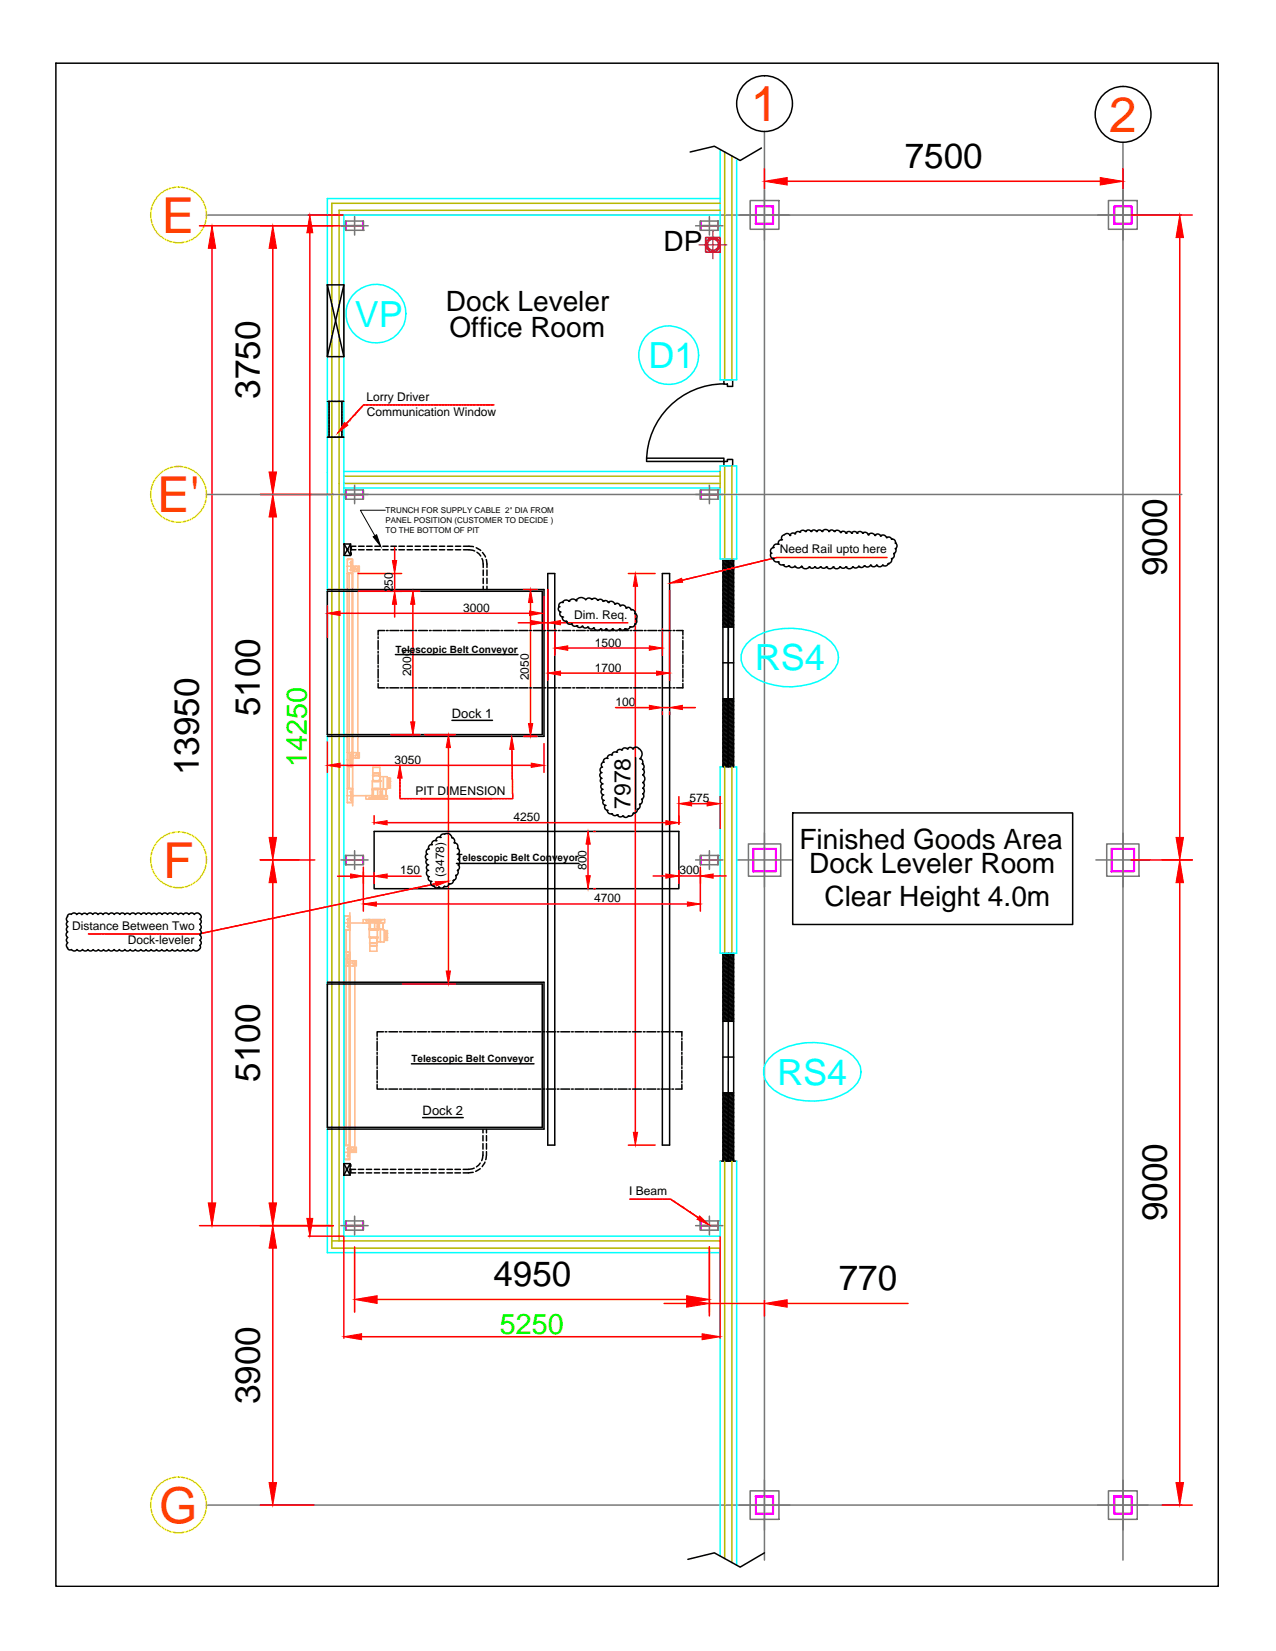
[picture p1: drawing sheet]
<svg xmlns="http://www.w3.org/2000/svg" width="216mm" height="279mm" viewBox="0 0 216 279" stroke-linecap="round" stroke-linejoin="round" font-family="sans-serif">
<defs><g id="words">
<g font-size="8.4" fill="#ff3f00">
<text x="127" y="20.6">1</text>
<text x="187.7" y="22.4">2</text>
<text x="27.4" y="39.4">E</text>
<text x="26.6" y="86.7">E'</text>
<text x="27.6" y="148.5">F</text>
<text x="26.9" y="257.7">G</text>
</g>
<g font-size="6.1" fill="#0ff">
<text x="60" y="55.3">VP</text>
<text x="109.7" y="62.3">D1</text>
<text x="127.7" y="113.4">RS4</text>
<text x="131.5" y="183.6">RS4</text>
</g>
<g font-size="5.9">
<text x="153.1" y="28.5">7500</text>
<text x="44" y="67.5" transform="rotate(-90 44 67.5)">3750</text>
<text x="197.4" y="97.5" transform="rotate(-90 197.4 97.5)">9000</text>
<text x="44" y="121.2" transform="rotate(-90 44 121.2)">5100</text>
<text x="33.7" y="131.2" transform="rotate(-90 33.7 131.2)">13950</text>
<text x="44" y="183" transform="rotate(-90 44 183)">5100</text>
<text x="197.4" y="206.7" transform="rotate(-90 197.4 206.7)">9000</text>
<text x="83.5" y="217.7">4950</text>
<text x="141.9" y="218.4">770</text>
<text x="44" y="237.6" transform="rotate(-90 44 237.6)">3900</text>
</g>
<g font-size="4.9" fill="#0f0">
<text x="51.9" y="129.7" transform="rotate(-90 51.9 129.7)">14250</text>
<text x="84.6" y="225.7">5250</text>
</g>
<g font-size="4.7">
<text x="112.3" y="42.5">DP</text>
<text x="75.5" y="52.6">Dock Leveler</text>
<text x="76" y="57.1">Office Room</text>
<text x="135.3" y="143.6">Finished Goods Area</text>
<text x="136.9" y="147.8">Dock Leveler Room</text>
<text x="139.5" y="153.3">Clear Height 4.0m</text>
</g>
<text font-size="3.9" x="106.7" y="136.9" transform="rotate(-90 106.7 136.9)">7978</text>
<g font-size="2.2">
<text x="76.5" y="121.4">Dock 1</text>
<text x="71.5" y="188.7">Dock 2</text>
</g>
<g font-size="2">
<text x="62" y="67.8">Lorry Driver</text>
<text x="62.1" y="70.4">Communication Window</text>
<text x="132" y="93.6">Need Rail upto here</text>
<text x="66.5" y="100.2" transform="rotate(-90 66.5 100.2)">250</text>
<text x="78.4" y="103.5">3000</text>
<text x="97.1" y="104.7">Dim. Req.</text>
<text x="100.6" y="113.7">1700</text>
<text x="100.6" y="109.4">1500</text>
<text x="69.6" y="114.5" transform="rotate(-90 69.6 114.5)">2000</text>
<text x="89.5" y="115.1" transform="rotate(-90 89.5 115.1)">2050</text>
<text x="104.2" y="119.5">100</text>
<text x="66.7" y="129.2">3050</text>
<text x="70.3" y="134.6">PIT DIMENSION</text>
<text x="116.6" y="135.7">575</text>
<text x="86.9" y="139">4250</text>
<text x="67.7" y="148">150</text>
<text x="75.2" y="148.4" transform="rotate(-90 75.2 148.4)">(3478)</text>
<text x="99.2" y="147.2" transform="rotate(-90 99.2 147.2)">800</text>
<text x="115" y="148">300</text>
<text x="100.6" y="152.7">4700</text>
<text x="12.2" y="157.3">Distance Between Two</text>
<text x="21.6" y="159.8">Dock-leveler</text>
<text x="106.4" y="202.2">I Beam</text>
</g>
<g font-size="1.7">
<text x="66.9" y="110.4">Telescopic Belt Conveyor</text>
<text x="77.2" y="145.7">Telescopic Belt Conveyor</text>
<text x="69.6" y="179.7">Telescopic Belt Conveyor</text>
</g>
<g font-size="1.4">
<text x="65.2" y="88.5">PANEL POSITION (CUSTOMER TO DECIDE )</text>
<text x="65.2" y="86.9">TRUNCH FOR SUPPLY CABLE 2&quot; DIA FROM</text>
<text x="65.2" y="90.2">TO THE BOTTOM OF PIT</text>
</g>
</g></defs>
<!-- layer: A_01 Ground Center lines$0$A_Center_Line -->
<path d="M34.9 36.4h165.1M129.3 22.3v241.7M190 24.1v239.9M34.9 83.7h165.1M34.9 254.7h165.1" fill="none" stroke="#767676" stroke-width=".25"/>
<!-- layer: A_01 PEB Columns$0$A_Hatch -->
<g fill="none" stroke="#767676" stroke-width=".25">
<path d="M58.5 38.1l.1 .1M58.5 39h.1M58.5 37.4h3v1.6h-3zM58.5 37.4v.1M58.5 37.5v.1M58.5 37.6v.1M58.5 37.7v.1M58.5 37.9h.1M58.5 38h.1M58.5 38v.1M58.5 38.2v.1M58.5 38.3v.1"/>
<path d="M58.5 38.4v.2M58.5 38.6v.1M58.5 38.7v.1M58.5 38.8h.1M58.5 38.9h.1M58.6 38.2h.1M58.7 38.2h.1M58.8 38.2h.1M58.9 38.2h.1M59 38.2h.1M59.1 38.2h.1M59.2 38.2h.1"/>
<path d="M59.4 38.2h.1M59.5 38.2h.1M59.6 38.2h.1M59.7 38.2h.1M59.8 38.2h.1M59.9 38.2h.1M60 38.2h.1M60.1 38.2h.1M60.2 38.2h.1M60.3 38.2h.1M60.4 38.2h.1M60.5 38.2h.1"/>
<path d="M60.6 38.2h.1M60.7 38.2h.1M60.8 38.2h.1M60.9 38.2h.1M61 38.2h.1M61.1 38.2h.1M61.2 38.2h.1M61.3 38.2h.1M61.4 38.2l.1 .1M61.4 39h.1M61.4 37.4l.1 .1M61.4 37.5h.1"/>
<path d="M61.4 37.6l.1 .1M61.4 37.7h.1M61.4 37.7l.1 .1M61.4 37.8l.1 .1M61.4 38h.1M61.4 38l.1 .1M61.4 38.1l.1 .1M61.4 38.3l.1 .1M61.4 38.4l.1 .1M61.4 38.5l.1 .1M61.4 38.6l.1 .1M61.4 38.7l.1 .1"/>
<path d="M61.4 38.9h.1M118.5 38.1l.1 .1M118.5 37.4h3v1.6h-3zM118.5 38.9v.1M118.5 38.8l.1 .1M118.5 38.8h.1M118.5 38.7h.1M118.5 38.6h.1M118.5 38.5l.1 .1M118.5 38.4l.1 .1M118.5 38.3l.1 .1M118.5 38.2l.1 .1"/>
<path d="M118.5 38l.1 .1M118.5 37.9l.1 .1M118.5 37.8l.1 .1M118.5 37.7l.1 .1M118.5 37.7h.1M118.5 37.5l.1 .1M118.5 37.5h.1M118.5 37.4l.1 .1M118.7 38.2h.1M118.8 38.2h.1M118.9 38.2h.1M119.1 38.2h.1"/>
<path d="M119.2 38.2h.1M119.3 38.2h.1M119.4 38.2h.1M119.5 38.2h.1M119.6 38.2h.1M119.7 38.2h.1M119.8 38.2h.1M119.9 38.2h.1M120 38.2h.1M120.1 38.2h.1M120.2 38.2h.1M120.3 38.2h.1"/>
<path d="M120.4 38.2h.1M120.5 38.2h.1M120.6 38.2h.1M120.7 38.2h.1M120.8 38.2h.1M120.9 38.2h.1M121 38.2h.1M121.1 38.2h.1M121.2 38.2h.1M121.3 38.2h.1M121.5 38.2v.1M121.5 38.9v.1"/>
<path d="M121.5 38.8v.1M121.5 38.8h.1M121.5 38.7h.1M121.5 38.6h.1M121.5 38.4v.2M121.5 38.3h.1M121.5 38v.2M121.5 37.9v.1M121.5 37.8v.1M121.5 37.7v.1M121.5 37.6v.1M121.5 37.5v.1"/>
<path d="M121.5 37.5h.1M121.5 37.4v.1M126.9 33.9h4.9v4.9h-4.9zM187.6 33.9h4.8v4.9h-4.8zM58.5 83.6l.1 .1M58.5 82.9h3v1.6h-3zM58.5 82.9v.1M58.5 83v.1M58.5 83.2h.1M58.5 83.3h.1M58.5 83.3v.1M58.5 83.4v.2"/>
<path d="M58.5 83.7v.1M58.5 83.8v.2M58.5 84v.1M58.5 84.1h.1M58.5 84.2v.2M58.5 84.4h.1M58.5 84.4v.1M58.6 83.7h.1M58.7 83.7h.1M58.8 83.7h.1M58.9 83.7h.1M59 83.7h.1"/>
<path d="M59.1 83.7h.1M59.2 83.7h.1M59.4 83.7h.1M59.5 83.7h.1M59.6 83.7h.1M59.7 83.7h.1M59.8 83.7h.1M59.9 83.7h.1M60 83.7h.1M60.1 83.7h.1M60.2 83.7h.1M60.3 83.7h.1"/>
<path d="M60.4 83.7h.1M60.5 83.7h.1M60.6 83.7h.1M60.7 83.7h.1M60.8 83.7h.1M60.9 83.7h.1M61 83.7h.1M61.1 83.7h.1M61.2 83.7h.1M61.3 83.7h.1M61.4 83.7l.1 .1M61.4 82.9l.1 .1"/>
<path d="M61.4 83h.1M61.4 83l.1 .1M61.4 83.1l.1 .1M61.4 83.3h.1M61.4 83.3l.1 .1M61.4 83.4l.1 .1M61.4 83.5l.1 .1M61.4 83.6l.1 .1M61.4 83.8l.1 .1M61.4 83.9l.1 .1M61.4 84l.1 .1M61.4 84.1h.1"/>
<path d="M61.4 84.2h.1M61.4 84.3h.1M61.4 84.4h.1M61.4 84.4v.1M118.5 83.6l.1 .1M118.5 82.9h3v1.6h-3zM118.5 84.4v.1M118.5 84.4h.1M118.5 84.2l.1 .1M118.5 84.1l.1 .1M118.5 84.1h.1M118.5 84h.1"/>
<path d="M118.5 83.9h.1M118.5 83.8h.1M118.5 83.7l.1 .1M118.5 83.5l.1 .1M118.5 83.4l.1 .1M118.5 83.3l.1 .1M118.5 83.2l.1 .1M118.5 83.1l.1 .1M118.5 83l.1 .1M118.5 83h.1M118.5 82.9h.1M118.7 83.7h.1"/>
<path d="M118.8 83.7h.1M118.9 83.7h.1M119.1 83.7h.1M119.2 83.7h.1M119.3 83.7h.1M119.4 83.7h.1M119.5 83.7h.1M119.6 83.7h.1M119.7 83.7h.1M119.8 83.7h.1M119.9 83.7h.1M120 83.7h.1"/>
<path d="M120.1 83.7h.1M120.2 83.7h.1M120.3 83.7h.1M120.4 83.7h.1M120.5 83.7h.1M120.6 83.7h.1M120.7 83.7h.1M120.8 83.7h.1M120.9 83.7h.1M121 83.7h.1M121.1 83.7h.1M121.2 83.7h.1"/>
<path d="M121.3 83.7h.1M121.5 84.4v.1M121.5 84.3v.1M121.5 84.1v.2M121.5 84.1h.1M121.5 84h.1M121.5 83.8v.1M121.5 83.7v.1M121.5 83.6v.1M121.5 83.5v.1M121.5 83.4v.1M121.5 83.3v.1"/>
<path d="M121.5 83.2v.1M121.5 83.1v.1M121.5 83v.1M121.5 82.9v.1M121.5 82.9h.1M58.5 145.5l.1 .1M58.5 146.3h.1M58.5 144.8h3v1.5h-3zM58.5 144.8h.1M58.5 144.8v.1M58.5 144.9v.1M58.5 145v.2"/>
<path d="M58.5 145.2v.1M58.5 145.3v.1M58.5 145.4h.1M58.5 145.6v.1M58.5 145.7h.1M58.5 145.7v.1M58.5 145.9h.1M58.5 146h.1M58.5 146v.1M58.5 146.1v.1M58.5 146.2v.1M58.6 145.5v.1"/>
<path d="M58.7 145.5v.1M58.8 145.5v.1M58.9 145.5v.1M59 145.5v.1M59.1 145.5v.1M59.2 145.5v.1M59.2 145.5l.1 .1M59.4 145.5v.1M59.5 145.5v.1M59.5 145.5l.1 .1M59.6 145.5l.1 .1M59.7 145.5v.1"/>
<path d="M59.8 145.5v.1M59.9 145.5v.1M60 145.5v.1M60.1 145.5v.1M60.2 145.5v.1M60.3 145.5v.1M60.4 145.5v.1M60.5 145.5v.1M60.6 145.5v.1M60.6 145.5l.1 .1M60.7 145.5l.1 .1M60.8 145.5v.1"/>
<path d="M60.9 145.5l.1 .1M61 145.5l.1 .1M61.1 145.5v.1M61.2 145.5v.1M61.3 145.5v.1M61.4 145.5l.1 .2M61.4 146.3h.1M61.4 144.8h.1M61.4 144.8l.1 .1M61.4 144.9l.1 .1M61.4 145l.1 .1M61.4 145.1l.1 .1"/>
<path d="M61.4 145.2l.1 .1M61.4 145.3l.1 .1M61.4 145.5h.1M61.4 145.7h.1M61.4 145.7l.1 .2M61.4 146h.1M61.4 146l.1 .1M61.4 146.1l.1 .2M118.5 145.4l.1 .2M118.5 144.8h3v1.5h-3zM118.5 146.3h.1M118.5 146.2h.1"/>
<path d="M118.5 146.1l.1 .1M118.5 146l.1 .1M118.5 145.9l.1 .1M118.5 145.8l.1 .1M118.5 145.7l.1 .1M118.5 145.7h.1M118.5 145.5l.1 .1M118.5 145.4h.1M118.5 145.3l.1 .1M118.5 145.2h.1M118.5 145.1h.1M118.5 145l.1 .1"/>
<path d="M118.5 144.9l.1 .1M118.5 144.8l.1 .1M118.5 144.8h.1M118.7 145.5v.1M118.8 145.5v.1M118.8 145.5l.1 .1M118.9 145.5l.1 .1M119.1 145.5v.1M119.1 145.5l.1 .1M119.2 145.5l.1 .1M119.3 145.5l.1 .1M119.4 145.5v.1"/>
<path d="M119.5 145.5v.1M119.6 145.5v.1M119.7 145.5v.1M119.8 145.5v.1M119.9 145.5v.1M120 145.5v.1M120.1 145.5v.1M120.2 145.5v.1M120.2 145.5l.1 .1M120.3 145.5l.1 .1M120.4 145.5l.1 .1M120.5 145.5v.1"/>
<path d="M120.6 145.5l.1 .1M120.7 145.5v.1M120.8 145.5v.1M120.9 145.5v.1M121 145.5v.1M121.1 145.5v.1M121.2 145.5v.1M121.3 145.5v.1M121.3 145.5l.1 .1M121.5 144.8v.1M121.5 145.3h.1M121.5 145.4h.1"/>
<path d="M121.5 145.7v.1M121.5 145.8v.1M121.5 146.3h.1M121.5 146.2h.1M121.5 146.1v.1M121.5 146v.1M121.5 145.9v.1M121.5 145.6v.1M121.5 145.4v.2M121.5 145.1v.1M121.5 145v.1M121.5 144.9v.1"/>
<path d="M121.5 144.8h.1M126.6 142.8h5.5v5.5h-5.5zM187.3 142.8h5.4v5.5h-5.4zM58.5 207.3l.1 .1M58.5 208.2h.1M58.5 206.6h3v1.6h-3zM58.5 206.6v.1M58.5 206.7h.1M58.5 206.8v.1M58.5 206.9v.1M58.5 207h.1M58.5 207v.1"/>
<path d="M58.5 207.2h.1M58.5 207.2v.1M58.5 207.4v.1M58.5 207.5v.1M58.5 207.6v.1M58.5 207.7v.1M58.5 207.8v.1M58.5 207.9v.1M58.5 208v.1M58.5 208.1h.1M58.6 207.4h.1M58.7 207.4h.1"/>
<path d="M58.8 207.4h.1M58.9 207.4h.1M59 207.4h.1M59.1 207.4h.1M59.2 207.4h.1M59.4 207.4h.1M59.5 207.4h.1M59.6 207.4h.1M59.7 207.4h.1M59.8 207.4h.1M59.9 207.4h.1M60 207.4h.1"/>
<path d="M60.1 207.4h.1M60.2 207.4h.1M60.3 207.4h.1M60.4 207.4h.1M60.5 207.4h.1M60.6 207.4h.1M60.7 207.4h.1M60.8 207.4h.1M60.9 207.4h.1M61 207.4h.1M61.1 207.4h.1M61.2 207.4h.1"/>
<path d="M61.3 207.4h.1M61.4 207.4l.1 .1M61.4 208.1v.1M61.4 206.6l.1 .1M61.4 206.7h.1M61.4 206.8h.1M61.4 206.9l.1 .1M61.4 207l.1 .1M61.4 207.1l.1 .1M61.4 207.2l.1 .1M61.4 207.3l.1 .1M61.4 207.5l.1 .1"/>
<path d="M61.4 207.6l.1 .1M61.4 207.7l.1 .1M61.4 207.8h.1M61.4 207.9l.1 .1M61.4 208l.1 .1M61.4 208.1h.1M118.5 207.3l.1 .1M118.5 206.6h3v1.6h-3zM118.5 208.1v.1M118.5 208.1h.1M118.5 208h.1M118.5 207.8l.1 .1"/>
<path d="M118.5 207.8h.1M118.5 207.7l.1 .1M118.5 207.6l.1 .1M118.5 207.5h.1M118.5 207.4l.1 .1M118.5 207.2l.1 .1M118.5 207.1l.1 .1M118.5 207l.1 .1M118.5 207h.1M118.5 206.8l.1 .1M118.5 206.7l.1 .1M118.5 206.7h.1"/>
<path d="M118.5 206.6l.1 .1M118.7 207.4h.1M118.8 207.4h.1M118.9 207.4h.1M119.1 207.4h.1M119.2 207.4h.1M119.3 207.4h.1M119.4 207.4h.1M119.5 207.4h.1M119.6 207.4h.1M119.7 207.4h.1M119.8 207.4h.1"/>
<path d="M119.9 207.4h.1M120 207.4h.1M120.1 207.4h.1M120.2 207.4h.1M120.3 207.4h.1M120.4 207.4h.1M120.5 207.4h.1M120.6 207.4h.1M120.7 207.4h.1M120.8 207.4h.1M120.9 207.4h.1M121 207.4h.1"/>
<path d="M121.1 207.4h.1M121.2 207.4h.1M121.3 207.4h.1M121.5 207.6h.1M121.5 208.1h.1M121.5 208.1v.1M121.5 207.9v.1M121.5 207.8v.1M121.5 207.8h.1M121.5 207.7v.1M121.5 207.5h.1M121.5 207.4v.1"/>
<path d="M121.5 207.3v.1M121.5 207.2v.1M121.5 207.1v.1M121.5 207v.1M121.5 206.9v.1M121.5 206.7v.2M121.5 206.7h.1M121.5 206.6h.1M126.9 252.3h4.9v4.8h-4.9zM187.6 252.3h4.8v4.8h-4.8z"/>
</g>
<!-- layer: A_01 PEB Columns$0$A_Steel_Plan -->
<g fill="none" stroke="#f0f" stroke-width=".25">
<path d="M58.5 37.4v1.6zM58.5 38.2h2.9zM61.4 37.4l.1 1.6zM118.5 37.4l.1 1.6zM118.6 38.2h2.9zM121.5 37.4v1.6zM127.8 34.9h3.1v3h-3.1zM127.9 35h2.8v2.8h-2.8zM188.5 34.9h3v3h-3zM188.6 35h2.8v2.8h-2.8zM58.5 82.9v1.6zM58.5 83.7h2.9z"/>
<path d="M61.4 82.9l.1 1.6zM118.5 82.9l.1 1.6zM118.6 83.7h2.9zM121.5 82.9v1.6zM58.5 144.8v1.5zM58.5 145.5l2.9 .1zM61.4 144.8l.1 1.5zM118.5 144.8l.1 1.5zM118.6 145.5l2.9 .1zM121.5 144.8v1.5zM127.4 143.6h3.9v3.9h-3.9zM127.5 143.7h3.7v3.7h-3.7z"/>
<path d="M188 143.6h4v3.9h-4zM188.1 143.7h3.7v3.7h-3.7zM58.5 206.6v1.6zM58.5 207.4h2.9zM61.4 206.6l.1 1.6zM118.5 206.6l.1 1.6zM118.6 207.4h2.9zM121.5 206.6v1.6zM127.8 253.2h3.1v3h-3.1zM127.9 253.3h2.8v2.8h-2.8zM188.5 253.2h3v3h-3zM188.6 253.3h2.8v2.8h-2.8z"/>
</g>
<g fill="none" stroke="#767676" stroke-width=".25">
<path d="M57.7 38.2h4.6M60 36.6v3.2M117.7 38.2h4.6M120 36.6v3.2M125.1 36.4h8.5M129.3 32.2v8.4M185.7 36.4h8.5M190 32.2v8.4M57.7 83.7h4.6M60 82.1v3.1M117.7 83.7h4.6M120 82.1v3.1"/>
<path d="M57.7 145.5h4.6M60 144v3.1M117.7 145.5h4.6M120 144v3.1M124.8 145.5h9.1M129.3 141v9.1M185.4 145.5h9.1M190 141v9.1M57.7 207.4h4.6M60 205.8v3.2M117.7 207.4h4.6M120 205.8v3.2"/>
<path d="M125.1 254.7h8.5M129.3 250.5v8.4M185.7 254.7h8.5M190 250.5v8.4"/>
</g>
<!-- layer: A_Grid_Tags -->
<g fill="none" stroke="#ff0" stroke-width=".25">
<circle cx="30.2" cy="36.4" r="4.7"/>
<circle cx="30.2" cy="83.7" r="4.7"/>
<circle cx="30.2" cy="145.5" r="4.7"/>
<circle cx="30.2" cy="254.7" r="4.7"/>
</g>
<g fill="none" stroke="#000" stroke-width=".25">
<circle cx="129.4" cy="17.5" r="4.7"/>
<circle cx="190" cy="19.4" r="4.7"/>
</g>
<!-- layer: ACM Mill -->
<g fill="none" stroke="#f00" stroke-width=".25">
<path d="M33.8 38.2h25.6M129.3 28.6v3.3M133.2 30.7h53M190 28.6v3.3M191.4 36.4h10.3M35.9 42v161.6M46.2 42v37.9M199.6 40.2v101.5M44 83.7h12.4M46.2 87.5v54.2M44 145.5h9.3M46.2 149.4v54.2"/>
<path d="M191.4 145.5h10.3M199.6 149.4v101.5M33.8 207.4h22.6M46.2 211.2v39.7M60 211v11.1M63.8 219.9h52.4M120 211v11.7M112.4 220.6h3.8M120 220.6h9.3M129.3 220.1v2.6M133.2 220.6h20.4M44 254.7h9.1"/>
<path d="M196.7 254.7h5"/>
</g>
<g fill="#f00" stroke="#f00" stroke-width=".17">
<path d="M186.2 30l3.8 .7-3.8 .6z"/>
<path d="M129.3 30.7l3.9-.7v1.3z"/>
<path d="M45.5 203.6h1.3l-.6 3.8z"/>
<path d="M46.2 145.5l.6 3.9h-1.3z"/>
<path d="M45.5 79.9h1.3l-.6 3.8z"/>
<path d="M46.2 38.2l.6 3.8h-1.3z"/>
<path d="M116.2 219.3l3.8 .6-3.8 .7z"/>
<path d="M60 219.9l3.8-.6v1.3z"/>
<path d="M46.2 207.4l.6 3.8h-1.3z"/>
<path d="M45.5 250.9h1.3l-.6 3.8z"/>
<path d="M199.6 36.4l.7 3.8h-1.3z"/>
<path d="M199 141.7h1.3l-.7 3.8z"/>
<path d="M199.6 145.5l.7 3.9h-1.3z"/>
<path d="M199 250.9h1.3l-.7 3.8z"/>
<path d="M116.2 219.9l3.8 .7-3.8 .6z"/>
<path d="M129.3 220.6l3.9-.7v1.3z"/>
<path d="M35.2 203.6h1.3l-.6 3.8z"/>
<path d="M35.9 38.2l.6 3.8h-1.3z"/>
<path d="M45.5 141.7h1.3l-.6 3.8z"/>
<path d="M46.2 83.7l.6 3.8h-1.3z"/>
</g>
<!-- layer: NEW HATCH -->
<g fill="none" stroke="#000" stroke-width=".25">
<path d="M122.3 94.6v35.2M122.4 94.6l-.1 .3M122.6 94.6l-.3 1.1M122.8 94.6l-.5 1.8M123 94.6l-.7 2.5M123.2 94.6l-.9 3.2M123.4 94.6l-1.1 3.9M123.6 94.6l-1.3 4.7M123.8 94.6l-1.5 5.4M124 94.6l-1.7 6.1M124.1 94.6v35.2M124.1 94.9l-1.8 6.5"/>
<path d="M124.1 95.6l-1.8 6.5M124.1 96.3l-1.8 6.6M124.1 97.1l-1.8 6.5M124.1 97.8l-1.8 6.5M124.1 98.5l-1.8 6.5M124.1 99.2l-1.8 6.5M124.1 99.9l-1.7 6.2M122.3 118.3h1.8M122.3 106.1h1.8M122.4 118.3l-.1 .4M122.7 118.3l-.4 1.2M122.9 118.3l-.6 1.9"/>
<path d="M123 118.3l-.7 2.6M123.2 118.3l-.9 3.3M123.5 118.3l-1.2 4M123.6 118.3l-1.3 4.7M123.8 118.3l-1.5 5.5M124.1 118.3l-1.8 6.2M124.1 100.7l-1.5 5.4M124.1 101.4l-1.3 4.7M124.1 102.1l-1.1 4M124.1 102.8l-.9 3.3M124.1 103.5l-.7 2.6M124.1 104.3l-.5 1.8"/>
<path d="M124.1 105l-.3 1.1M124.1 105.7l-.1 .4M124.1 118.6l-1.8 6.6M124.1 119.4l-1.8 6.5M124.1 120.1l-1.8 6.5M124.1 120.8l-1.8 6.6M124.1 121.5l-1.8 6.6M124.1 122.2l-1.8 6.6M124.1 123l-1.8 6.5M124.1 123.7l-1.7 6.1M124.1 124.4l-1.4 5.4M124.1 125.1l-1.2 4.7"/>
<path d="M124.1 125.8l-1.1 4M124.1 126.6l-.9 3.2M124.1 127.3l-.6 2.5M124.1 128l-.5 1.8M124.1 128.7l-.3 1.1M124.1 129.4v.4M122.3 161.7l.1-.4h1.6l-1.7 6.1M122.3 161.3v35.2M122.3 172.8h1.8M122.6 161.3l-.3 1.1M122.8 161.3l-.5 1.8M123 161.3l-.7 2.5"/>
<path d="M123.2 161.3l-.9 3.2M123.4 161.3l-1.1 4M123.6 161.3l-1.3 4.7M123.8 161.3l-1.5 5.4M124.1 161.6l-1.8 6.5M124.1 162.3l-1.8 6.6M124.1 163l-1.8 6.6M124.1 163.7l-1.8 6.6M124.1 164.5l-1.8 6.5M124.1 165.2l-1.8 6.5M124.1 165.9l-1.8 6.6M124.1 166.6l-1.7 6.2"/>
<path d="M124.1 167.3l-1.5 5.5M124.1 168l-1.3 4.8M124.1 168.8l-1.1 4M124.1 169.5l-.9 3.3M124.1 170.2l-.7 2.6M124.1 170.9l-.5 1.9M124.1 171.6l-.3 1.2M124.1 172.4l-.1 .4M124.1 161.3v35.2M121.8 196.5h2.8M122.3 184.9h1.8M122.4 184.9l-.1 .5"/>
<path d="M122.7 184.9l-.4 1.2M122.9 184.9l-.6 1.9M123 184.9l-.7 2.7M123.2 184.9l-.9 3.4M123.5 184.9l-1.2 4.1M123.6 184.9l-1.3 4.8M123.8 184.9l-1.5 5.5M124.1 184.9l-1.8 6.3M124.1 185.4l-1.8 6.5M124.1 186.1l-1.8 6.5M124.1 186.8l-1.8 6.6M124.1 187.5l-1.8 6.6"/>
<path d="M124.1 188.2l-1.8 6.6M124.1 189l-1.8 6.5M124.1 189.7l-1.8 6.5M124.1 190.4l-1.7 6.1M124.1 191.1l-1.4 5.4M124.1 191.8l-1.2 4.7M124.1 192.6l-1.1 3.9M124.1 193.3l-.9 3.2M124.1 194l-.6 2.5M124.1 194.7l-.5 1.8M124.1 195.4l-.3 1.1M124.1 196.2v.3"/>
</g>
<!-- layer: LAYER11 -->
<path d="M123.2 94.6v35.2M122.3 112.2h1.8M122.3 178.9h1.8M123.2 161.3v35.2" fill="none" stroke="#000" stroke-width=".25"/>
<!-- layer: A_01 Ground Floor Plan$0$A_Wall_Plan -->
<path d="M121.8 25.3v39h2.8v-37.5M121.8 36.4h-63.6v172.8h63.6v-12.7M121.8 33.6h-66.4v178.4h66.4M58.2 79.8h63.6v-.9h2.8v15.7h-2.8v-12h-63.6M121.8 129.8h2.8v31.5h-2.8zM124.6 196.5v68.4M121.8 211v52.3" fill="none" stroke="#0ff" stroke-width=".25"/>
<!-- layer: A_01 Ground Floor Plan$0$A_Ramp -->
<g fill="none" stroke="#b8b800" stroke-width=".25">
<path d="M121.8 34.4h-65.7v176.8h65.7M121.8 35.6h-64.4v174.4M122.6 25.7v38.6M123.8 26.4v37.9M121.8 79.8v2.8M122.6 78.9v15.7M123.8 78.9v15.7M58.2 81.8h63.6M58.2 80.6h63.6M122.6 129.8v31.5M123.8 129.8v31.5M122.6 196.5v67.3"/>
<path d="M123.8 196.5v67.9M56.1 210h65.7"/>
</g>
<!-- layer: A_01 Ground Floor Plan$0$A_Rolling_Shutter -->
<g fill="none" stroke="#ffbf7f" stroke-width=".25">
<path d="M58.6 95.8h2.2v.9M58.8 97.1h.1M58.8 97.1l.8-.1v-2.3l-.8-.1h.9v2.5M58.8 94.7v41.1M58.8 97.1h.9M59.1 97.1v36.3M59.2 95.2h.4M59.2 96.4h.4M59.3 95.2h.2l-.1 .1M59.3 96.5h.2l-.1-.1v.1M59.4 96.4v.1zM59.4 95v1.6"/>
<path d="M59.4 96.3h.4M59.5 96.2v.1zM59.5 96.3h.2M59.5 96.2h.2M59.6 97.1v30.3M59.7 96.3h.1M59.7 97.1v39.3M59.7 96.2v.2M59.7 96.2h.1M59.7 96.2v.1M59.7 96.2v.2v-.1M59.8 96.2v.2"/>
<path d="M59.9 95.8v.9M60.1 95.9v.4h.2v.4h-.6M60.1 95.9h.1M60.1 95.9h.7v.8M60.6 95.9v32.4M58.6 134.6h4.1M58.6 128.6h1.1M58.8 133.4h.9v2.4h-.9h.8v-2.3zM58.8 127.4h.9v2.4h-.9l.8-.1v-2.2zM59.2 135.2h.4M59.2 134h.4M59.2 129.2h.4"/>
<path d="M59.2 128h.4M59.3 134l.2 .1zM59.3 127.9l.1 .1zM59.4 135.2l.1 .1-.2-.1M59.4 134v.1l-.1-.1M59.4 129.1l.1 .1h-.2l.1-.1 .1 .1h-.2M59.4 127.9l.1 .1h-.1h-.1M59.4 127.8v1.6M59.4 133.8v1.7M59.4 127.8h.4M59.5 127.7v.1zM59.5 127.8h.2"/>
<path d="M59.5 127.7h.2M59.7 127.4h.6v.4h-.2v.4M59.7 127.8h.1M59.7 127.7h.1M59.7 127.7v.2M59.7 127.7v.1M59.7 127.8v.1M59.8 127.7v.2M60.1 128.2h.1M60.8 127.4v.8h-.7M60.8 127.4v.9h-1.1M61.9 134.6h3.6v.6h-3.6z"/>
<path d="M62.9 135v.2M63 134.8h1l.1 .4h.7M63 133.6l-.1 1.4M63 135.2h.1M63 133.6h1.4M63 132.3v1.2M63 132.1h1.4v.2h-1.4zM63 133.4h1.4M63 131.2h1.3v.1h-1.3zM63.1 131.2v-1.3h1.2v1.3M63.1 131.3v.8M63.2 131.2l.1 .1z"/>
<path d="M63.2 132.1h.1zM63.2 133.6v1.2l-.2 .4h-.5v-.2h.4M63.2 131.2h.1M63.2 132.1h.1M63.3 132.1h.1M63.4 135v.1M63.5 134.9h.4l.1 .2h-.7zM63.6 135.1v.1l.2-.1M63.6 134.8v.1M63.8 134.8v.1M63.9 133.6v1.2M63.9 135v.1"/>
<path d="M64.1 131.2v.1zM64.1 131.2h.1M64.1 132.1h.1zM64.1 135h.6v.2M64.1 132.1h.1M64.3 130.8h-1.2h1.2M64.3 131.3v.8M64.3 134.7h.4M64.4 133.5v-2.1h1.1v2.1h-.2v1.2h-.6M64.4 133.5h.1zM64.4 132.2h.1zM64.4 133.5v.5"/>
<path d="M64.6 134v.7M64.7 134h-.4l-.1 1M64.7 135.2h.1M64.7 135.1h.1M64.7 135l.1 .2M64.7 133.6h.6M64.8 135.2h.2M64.8 135l-.1 .1M64.9 131.4v2.1l-1.9 .1M64.9 135l.1 .2zM65 135h.1M65 135l-.3 .1"/>
<path d="M65 135.1h.1M65.3 133.5v1.1h-.6M65.3 133.5h-.6v1.2M65.7 132.6h.4M65.7 132.4v.3M65.9 133.2v.1l-.1 .1-.1-.2h.4M65.9 133.3l.2 .1M66.1 131.7h-.4l.4 .1-.4 .2h.4M58.2 156.2h4M58.3 155h.9v2.4h-.9l.8-.1v-2.2zM58.3 155v41.2M58.6 157.4v36.4"/>
<path d="M58.7 155.6h.4M58.7 156.8h.4M58.8 155.6h.1M58.8 155.6h.1zM58.8 156.8l.1-.1v.2M58.9 156.7v.2zM58.9 155.4v1.6M59.2 154.5v39.3M61.4 155.6h3.7v.6h-3.7zM62.4 155.9l.1 1.3M62.4 155.9h-.5v-.3h.6l.2 .4v1.2M62.4 155.6v.3"/>
<path d="M62.5 157.2l1.9 .1v2.1M62.5 155.6h.1M62.5 157.2h1.4M62.5 157.3v1.3M62.5 158.6h1.4v.1h-1.4zM62.5 157.4h1.4M62.5 159.5h1.3v.2h-1.3zM62.6 158.7v.8M62.6 159.7v1.3h1.2v-1.3M62.7 158.7l.1 .1zM62.8 159.5h.1M62.8 159.6h.1"/>
<path d="M62.7 158.7v.1M62.8 158.7v.1M62.9 155.7l.6 .1-.5 .1zM62.9 155.7v.1M63 155.7v-.1l.3 .1M63 155.9v.1M63.3 155.9v.1M63.4 156v1.2M63.4 155.7v.1M63.6 159.6h.1zM63.6 158.7l.1 .1zM63.6 158.7v.1"/>
<path d="M63.6 159.5l.1 .1zM63.7 155.9l.1 1h.4M63.8 158.7v.8M63.8 156.2h.4M63.9 158.6l.1 .1zM63.9 157.3l.1 .1zM63.9 156.9v.4M63.9 157.3v.1zM64.1 156.2v.7M64.2 155.7h.1M64.2 155.8h.1M64.2 156.2h.6v1.1h.2v2.1h-1.1v-2.1"/>
<path d="M64.2 155.6v.3h-.6M64.2 156.2v1.1h.6M64.2 156.2h.6v1.1M64.2 157.3h.6M64.2 155.8h.2M64.3 155.7h.1M64.3 155.7l-.1 .1M64.3 155.7l-.7-.1-.1 .4h-1M64.4 155.6v.2zM64.4 155.8h.1M65.2 158.3h.4M65.2 158.1v.3"/>
<path d="M65.4 157.7v-.2h-.2v.2h.4M65.6 158.9h-.4l.4 .1-.4 .2h.4M65.6 157.5l-.2 .1M58.2 162.2h1M58.3 161.1h.9v2.4h-.9l.8-.1v-2.3zM58.7 161.7h.4M58.7 162.9h.4M58.8 161.7l.1-.1v.1l-.1-.1h.1v.1M58.8 162.9l.1-.1v.1M58.9 162.8v.1zM58.9 161.5v1.6M58.9 163.1h.4"/>
<path d="M58.9 163v.1zM58.9 163.1h.4l-.1 .1M58.9 163h.4M58.9 163.1h.3M59.1 163.5v30.3M59.2 163h.1M59.2 163v.1M59.2 162.6h.1M59.2 162.6h1.1v.9l-.1-.9M59.2 162.9l.1 .1M59.3 163v.1v-.1M59.7 162.6l-.1 .4h.2v.5l-.6-.1"/>
<path d="M60 162.6v32.3M63.8 160h-1.2h1.2M58.3 193.8h.1M58.3 193.8l.8 .1v2.3h-.8h.9v-2.4M58.3 193.8h.9M58.7 195.6h.4M58.7 194.4h.4M58.9 195.6v.1l-.1-.1M58.9 194.3v.2zM58.9 194.3v.2l-.1-.1M58.9 194.2v1.6M58.9 194.5h.4"/>
<path d="M58.9 194.5v.1zM58.9 194.6h.3M59.2 194.5h.1M59.2 194.5v.1M59.2 194.1h.6v.5h-.2v.4h.7v-.9v.9h-2.1M59.2 195h.1M59.3 194.5v.1v-.1M59.3 194.5l-.1-.1 .1 .3-.4-.1M59.4 194.1v.9"/>
<circle cx="65.9" cy="132.2" r=".18"/>
<circle cx="65.9" cy="132.9" r=".18"/>
<circle cx="65.4" cy="158" r=".17"/>
<circle cx="65.4" cy="158.6" r=".18"/>
</g>
<!-- layer: 0 -->
<g fill="none" stroke="#000" stroke-width=".25">
<path d="M55.4 48.2h2.8v12.2h-2.8zM55.4 48.2l2.8 12.2M58.2 48.2l-2.8 12.2M55.4 74h.1M55.4 67.9h.1M55.5 74h.1M55.5 67.9h.1M55.6 67.9l.1 .1M55.7 73.9l-.1 .1M55.7 73.6v.1M55.7 73.3v.1M55.7 73.1h.1"/>
<path d="M55.7 72.8v.1M55.7 72.5v.1M55.7 72.2v.2M55.7 72v.1M55.7 71.7v.2M55.7 71.5v.1M55.7 71.2v.1M55.7 70.9v.2M55.7 70.7v.1M55.7 70.4v.2M55.7 70.2v.1M55.7 69.9v.2"/>
<path d="M55.7 69.7v.1M55.7 69.4v.2M55.7 69.1v.2M55.7 68.9v.1M55.7 68.6v.2M55.7 68.4v.1M55.7 68.1v.2M55.7 68v.1M55.7 68.3v.1M55.7 68.5v.1M55.7 68.8v.1M55.7 69v.1"/>
<path d="M55.7 69.3v.1M55.7 69.6v.1M55.7 69.8v.1M55.7 70.1v.1M55.7 70.3v.1M55.7 70.6v.1M55.7 70.9h.1M55.7 71.1v.1M55.7 71.4h.1M55.7 71.4v.1M55.7 71.7h.1M55.7 72h.1"/>
<path d="M55.7 72.2h.1M55.7 72.5h.1M55.7 72.7h.1M55.7 73h.1M55.7 73.2h.1M55.7 73.5h.1M55.7 73.8h.1M55.7 74h.1M55.7 67.9h.1M55.8 74h.2M55.8 67.9h.2M56 74h.1"/>
<path d="M56 67.9h.1M56.1 74h.1M56.1 67.9h.1M56.2 74h.1M56.2 67.9h.1M56.3 74h.2M56.3 67.9h.2M56.5 74h.1M56.5 67.9h.1M56.6 74h.1M56.6 67.9h.1M56.7 74h.1"/>
<path d="M56.7 67.9h.1M56.8 74h.2M56.8 67.9h.2M57 74h.1M57 67.9h.1M57.1 74h.1M57.1 67.9h.1M57.2 74h.1M57.2 67.9h.1M57.3 74h.1M57.3 67.9h.1M57.4 74h.1"/>
<path d="M57.4 67.9h.1M57.5 74h.1M57.5 67.9h.1M57.6 74h.2M57.6 67.9h.2M57.8 73.9l.1 .1M57.8 73.6v.1M57.8 73.3v.1M57.8 73.1h.1M57.8 72.8v.1M57.8 72.5v.1M57.8 72.2v.2"/>
<path d="M57.8 72v.1M57.8 71.7v.2M57.8 71.5v.1M57.8 71.2v.1M57.8 70.9v.2M57.8 70.7v.1M57.8 70.4v.2M57.8 70.2v.1M57.8 69.9v.2M57.8 69.7v.1M57.8 69.4v.2M57.8 69.1v.2"/>
<path d="M57.8 68.9v.1M57.8 68.6v.2M57.8 68.4v.1M57.8 68.1v.2M57.8 68v.1M57.8 68.3v.1M57.8 68.5v.1M57.8 68.8v.1M57.8 69v.1M57.8 69.3v.1M57.8 69.6v.1M57.8 69.8v.1"/>
<path d="M57.8 70.1v.1M57.8 70.3v.1M57.8 70.6v.1M57.8 70.9h.1M57.8 71.1v.1M57.8 71.4h.1M57.8 71.4v.1M57.8 71.7h.1M57.8 72h.1M57.8 72.2h.1M57.8 72.5h.1M57.8 72.7h.1"/>
<path d="M57.8 73h.1M57.8 73.2h.1M57.8 73.5h.1M57.8 73.8h.1M57.9 67.9l-.1 .1M57.9 74h.1M57.9 67.9h.1M58.1 74h.1M58.1 67.9h.1M55.4 99.8h36.6v24.8h-36.6M58.2 92.1h1.1v1.9h-1.1zM58.2 92.1l1.1 1.9"/>
<path d="M59.3 92.5h.2v.5h-.2zM59.3 93.5l.1 .3zM59.3 93h.9M59.3 92.1l-1.1 1.9M59.3 92.4h.9M60.7 93h.9M60.7 92.4h.9M62 93h1M62 92.4h1M63.4 93h.9M63.4 92.4h.9M64.8 93h.9"/>
<path d="M64.8 92.4h.9M66.1 93h1M66.1 92.4h1M67.5 93h.9M67.5 92.4h.9M68.9 93h.9M68.9 92.4h.9M70.2 93h.9M70.2 92.4h.9M71.6 93h.9M71.6 92.4h.9M73 93h.9"/>
<path d="M73 92.4h.9M74.4 93h.8M74.4 92.4h.8M75.7 93h.9M75.7 92.4h.9M77.1 93h.8M77.1 92.4h.8M78.4 93h.9l1 .2M78.4 92.4l1.7 .1M80.6 92.7l.7 .5M80.7 93.5l.6 .6M81.5 94.5l.2 .3 .1 1.2"/>
<path d="M81.6 93.5l.5 .8M81.8 96.5v.9M81.8 97.9v.8M81.8 99.2v.6M82.3 94.7l.1 1.3M82.4 96.5v.9M82.4 97.9v.8M82.4 99.2v.6M92.7 97.1h1.2v96.7h-1.2zM112.1 97.1h1.2v96.7h-1.2zM130.4 93.6h.1M130.5 93.6l-.1 .6 .4 .3"/>
<path d="M130.8 92.7h.1M130.8 94.6h.1M130.8 94.5l.3 .5 .6 .1M131.7 92.1h-.4l-.3 .2-.2 .4-.4 .3 .1 .6M131.7 92.1h.1M131.7 95.1h.1M131.7 95.1l.3 .4 .5 .1M132.2 91.3h.1M132.5 95.6h.1M132.5 95.6l.4 .3 .5-.1M133.4 95.8h.1M133.5 95.7l.5 .3 .5-.2"/>
<path d="M133.6 90.6h.1M134.5 95.9h.1M134.5 90.3h.1M134.5 95.8a.7 .7 0 0 0 1.2 0M135.3 90h.1M135.4 90l-.4-.1-.3 .1a.3 .3 0 0 1-.2 .3 .3 .3 0 0 1-.3-.1l-.3 .1-.2 .3-.1-.2a.96 .96 0 0 0-1.4 .6l.1 .3-.5 .3-.1 .5M135.6 95.9a.83 .83 0 0 0 1.3 0M135.6 95.9h.1M136.3 89.9l-.5-.2-.5 .3M136.3 89.9h.1M136.9 96h.1M136.9 95.9l.5 .3 .5-.3"/>
<path d="M137.2 89.9h.1M137.2 89.9l-.4-.2-.5 .2M137.9 96h.1M137.9 95.9l.4 .3 .5-.3M138.1 89.9h.1M138.2 89.9l-.5-.2-.5 .2M138.8 96h.1M138.9 95.9l.5 .3 .5-.3M139.1 89.9h.1M139.1 89.9l-.5-.2-.4 .2M139.8 96a.7 .7 0 0 0 1.2 0M139.8 96h.1"/>
<path d="M140.2 89.9h.1M140.2 89.9l.5-.2 .5 .2a.66 .66 0 0 1 1 .2M140.3 89.9a.7 .7 0 0 0-1.2 0M141 96a.7 .7 0 0 0 1.1 0M141 96h.1M141.2 89.9h.1M142.1 96h.1M142.2 95.9l.5 .3 .5-.3M142.2 90.1h.1M142.2 90.1l.5-.2 .5 .3 .4-.3 .5 .3M143.1 96a.7 .7 0 0 0 1.2 0M143.1 96h.1"/>
<path d="M143.1 90.2h.1M144.1 90.2h.1M144.2 96h.1M145 90.2h.1M145 90.2l.3-.2h.4a.38 .38 0 0 0 .6 .1l.4 .1 .2 .3M145 90.2l-.4-.3-.5 .3M145.3 95.9h.1M145.3 95.8l-.5 .3-.5-.2M145.9 90.2h.1M146.2 95.8h.1M146.2 95.7l-.4 .3-.5-.2M146.9 90.5a.7 .7 0 0 1 1.1 .1"/>
<path d="M146.9 90.5h.1M147.3 95.7h.1M147.3 95.6l-.5 .4-.5-.3M147.3 95.7l.5 .2 .5-.2M148 90.6h.1M148.1 90.6l.5-.2 .4 .3M148.3 95.7h.1M148.3 95.7l.5 .2 .5-.2M149 90.7a.66 .66 0 0 1 1 .3M149 90.7h.1M149.3 95.7h.1M150 91h.1"/>
<path d="M150 91l.5-.1 .4 .4M150.3 95.4h.1M150.8 94.6h.1M150.8 91.3h.1M150.8 94.5v.6l-.5 .3-.2 .3-.4 .1-.4-.1M150.9 91.2l.5 .2 .1 .5M151.2 93.7h.1M151.2 93.7l.1 .5-.4 .3M151.5 92.9h.1M151.5 91.9h.1M151.5 92.8l.1 .5-.4 .3M151.5 91.9l.3 .5-.3 .4"/>
<path d="M55.4 100.1h36.4v24.2h-36.4zM64 115.7v.7h1.1M64 107.8v.3M64 108.4v1.5M64 110.2v.3M64 110.8v1.5M64 112.6v.3M64 113.2v1.6M64 115v.3M65.1 106.7h-1.1v.8M65.4 106.7h.3M65.4 116.4h.3"/>
<path d="M66 106.7h1.5M66 116.4h1.5M66.9 110.8h20.7M67.8 106.7h.3M67.8 116.4h.3M68.4 106.7h1.5M68.4 116.4h1.5M70.2 106.7h.3M70.2 116.4h.3M70.8 106.7h1.5M70.8 116.4h1.5M72.7 106.7h.3"/>
<path d="M72.7 116.4h.3M73.3 106.7h1.5M73.3 116.4h1.5M75.1 106.7h.3M75.1 116.4h.3M75.7 106.7h1.5M75.7 116.4h1.5M77.5 106.7h.3M77.5 116.4h.3M78.1 106.7h1.5M78.1 116.4h1.5M79.9 106.7h.3"/>
<path d="M79.9 116.4h.3M80.5 106.7h1.6M80.5 116.4h1.6M82.4 106.7h.2M82.4 116.4h.2M82.9 106.7h1.6M82.9 116.4h1.6M84.8 106.7h.3M84.8 116.4h.3M85.4 106.7h1.5M85.4 116.4h1.5M87.2 106.7h.3"/>
<path d="M87.2 116.4h.3M87.8 106.7h1.5M87.8 116.4h1.5M89.6 106.7h.3M89.6 116.4h.3M90.2 106.7h1.6M90.2 116.4h1.6M92 106.7h.3M92 116.4h.3M92.6 106.7h1.6M92.6 116.4h1.6M94.5 106.7h.3"/>
<path d="M94.5 116.4h.3M94.6 102.7h.1M94.6 102.7l-.1 .3v.3a.37 .37 0 0 1 .2 .6l.2 .3 .3 .2M94.8 103.6h.1M95.1 106.7h1.5M95.1 116.4h1.5M95.1 101.9l-.4 .3-.1 .5M95.1 102h.1M95.2 104.4l.1 .5 .5 .2M95.2 104.4h.1M95.8 105.2h.1M95.8 105.1l.4 .5h.5l.4 .4 .5-.1"/>
<path d="M96.2 101.8h.1M96.3 101.8a.7 .7 0 0 0-1.1 .1M96.7 105.6h.1M96.9 106.7h.3M96.9 116.4h.3M97.5 101.7h.1M97.5 101.6a.74 .74 0 0 0-1.2 .1M97.5 106.7h1.5M97.5 116.4h1.5M97.6 105.9l.4 .3 .5-.2M97.6 105.9h.1M98.5 106h.1"/>
<path d="M98.5 106l.5 .3 .5-.2M99.1 101.5a.99 .99 0 0 0-1.6 .1M99.1 101.5l.5-.3 .5 .2 .6-.1 .5 .3 .5-.2 .4 .4 .4-.2 .4 .3M99.3 106.7h.3M99.3 116.4h.3M99.5 106.2h.1M99.5 106.1l.4 .3 .6-.1M99.9 106.7h1.5M99.9 116.4h1.5M100.1 101.4h.1M100.4 106.3h.1M100.4 106.3a.74 .74 0 0 0 1.2 .1l.5 .3 .5-.3a.66 .66 0 0 0 1.1 0"/>
<path d="M101.1 101.6h.1M101.7 106.5h.1M101.7 106.7h.3M101.7 116.4h.3M102 101.8h.1M102.3 106.7h1.6M102.3 116.4h1.6M102.5 106.5h.1M102.9 101.9a.7 .7 0 0 1 1.1 .3M102.9 102h.1M103.6 106.5h.1M103.7 106.4a.74 .74 0 0 0 1.2 0"/>
<path d="M104 102.2h.1M104 102.2l.6-.1 .3 .4a.66 .66 0 0 1 1.1 .4M104.2 106.7h.3M104.2 116.4h.3M104.8 106.7h1.5M104.8 116.4h1.5M104.9 106.5h.1M104.9 102.5h.1M105.8 106.4h.1M105.8 106.4l-.5 .3-.4-.3M105.9 102.9h.1M105.9 102.9l.4-.1 .3 .1a.47 .47 0 0 0 .5 .3l.3 .3v.3"/>
<path d="M106.6 106.1h.1M106.6 106.7h.3M106.6 116.4h.3M106.8 103.2h.1M107.2 106.7h1.5M107.2 116.4h1.5M107.4 105.6h.1M107.4 103.8h.1M107.5 103.8l.3 .4-.2 .6M107.6 104.8h.1M107.6 104.8l.1 .1a1.28 1.28 0 0 1-.7 1.2 .33 .33 0 0 0-.4 0 .33 .33 0 0 0-.2 .3l-.3 .1-.3-.1M109 106.7h.3"/>
<path d="M109 116.4h.3M109.6 106.7h1.5M109.6 116.4h1.5M111.4 106.7h.4M111.4 116.4h.4M112.1 106.7h1.5M112.1 116.4h1.5M113.9 106.7h.3M113.9 116.4h.3M114.5 106.7h1v.8M115.5 115.7v.7h-1M115.5 107.8v.3"/>
<path d="M115.5 108.4v1.5M115.5 110.2v.3M115.5 110.8v1.5M115.5 112.6v.3M115.5 113.2v1.6M115.5 115v.3M101.7 130.8h.1M101.7 131.7h.1M101.8 129.8h.1M101.8 129.8l-.3 .5 .2 .4-.2 .3v.4a.37 .37 0 0 1 .1 .6v.4l.3 .2M101.9 132.7h.1M101.9 133.6h.1"/>
<path d="M101.9 133.6l-.2 .4 .3 .5M101.9 132.6l-.2 .5 .2 .5M102 134.5h.1M102 134.5l-.2 .3 .1 .4a.32 .32 0 0 1 .2 .2 .32 .32 0 0 1-.1 .4l.1 .3 .3 .2M102.1 129h.1M102.1 135.5h.1M102.1 129l-.3 .3v.5M102.4 136.3l-.1 .3 .1 .4a.49 .49 0 0 1 .5 .5l.2 .2h.4M102.4 136.3h.1M102.7 128.3h.1M102.7 137.1h.1M103.5 127.7h.1"/>
<path d="M103.5 137.7h.1M103.5 137.7l.4 .3 .5-.1M104.3 127.3h.1M104.5 137.9h.1M104.5 137.9l.4 .3 .5-.1M105.2 126.9h.1M105.4 138.1h.1M106.1 126.7l-.5-.1-.4 .3-.4-.1-.3 .2a.33 .33 0 0 1-.2 .3 .33 .33 0 0 1-.3-.1l-.3 .2-.2 .4-.4-.1-.2 .3a.34 .34 0 0 1-.1 .3 .34 .34 0 0 1-.4 .1l-.3 .2v.4M106.1 126.7h.1M106.3 138.1h.1M107.1 126.7h.1M107.1 126.7l-.5-.2-.4 .2"/>
<path d="M107.1 126.7l.1-.1a1.03 1.03 0 0 1 1.4 .9v.5l-.3 .4 .4 .3v.5M107.2 137.7h.1M107.5 128.2v8.7M107.8 136.9v.4l-.3 .3a.38 .38 0 0 0-.5 .3l-1.1 .4-.5-.2M107.8 137h.1M108.2 136.1h.1M108.2 136.1l.1 .5-.5 .4M108.3 128.4h.1M108.6 135.3h.1M108.6 135.3v.5l-.4 .3M108.7 129.3h.1M108.7 129.3l.3 .4-.2 .5 .2 .4-.2 .5"/>
<path d="M108.8 134.4h.1M108.8 133.4h.1M108.8 132.4h.1M108.8 131.1h.1M108.8 130.2h.1M108.8 131.1a.78 .78 0 0 1 0 1.3M108.8 133.4l.2 .5-.2 .4M108.8 132.4l.2 .5-.2 .5M108.8 134.3l.1 .5-.3 .4M134.1 137.6h47.4v18.8h-47.4zM11.4 157.7l-.2 .5 .2 .4M11.5 155.1l-.3 .4 .3 .5-.2 .2v.4l.2 .2"/>
<path d="M11.5 156.8l-.3 .5 .3 .4M11.5 158.7l-.3 .4 .3 .4M11.5 159.6l-.3 .4 .3 .4M13 154.7l-.5-.2-.4 .2a.42 .42 0 0 0-.7 .4M13.8 154.8l-.4-.3-.4 .3M14.7 154.8l-.4-.3-.4 .3M16.6 154.7l-.3-.2h-.3l-.3 .2-.5-.2-.4 .2M17.4 154.8l-.4-.3-.4 .3M18.4 154.7l-.5-.2-.5 .2M21.1 154.7l-.2-.2h-.4l-.2 .2-.5-.2-.5 .2-.4-.2-.5 .2M22 154.8l-.5-.3-.4 .3M23.9 154.7l-.3-.2h-.4l-.3 .2-.4-.2-.5 .2"/>
<path d="M24.8 154.7l-.5-.2-.4 .2M25.6 154.7l-.4-.2-.5 .2M26.5 154.8l-.4-.3-.5 .3M29.2 154.7l-.3-.2h-.3l-.3 .2-.4-.2-.5 .2-.4-.2-.5 .2M30.1 154.7l-.4-.2-.5 .2M31 154.8l-.4-.3-.4 .3M32.9 154.7l-.3-.2h-.4l-.2 .2-.5-.2-.5 .2M33.8 156.4l.3 .5-.3 .5M33.8 160a.44 .44 0 0 1-.2 .7M33.8 154.7l-.4-.2-.5 .2M33.8 159.1l.3 .5-.3 .4M33.8 158.2l.3 .5-.3 .4"/>
<path d="M33.8 157.3l.3 .5-.3 .4M33.8 154.8l.3 .4-.3 .3 .3 .5-.3 .4M63.3 140.7h51.6v9.7h-51.6zM72.2 144.6h.1M72.2 145.5h.1M72.2 145.5l-.1 .4 .3 .4M72.2 144.5l-.2 .5 .2 .5M72.4 146.4h.1M72.4 147.3h.1M72.4 147.3a.66 .66 0 0 0 .1 1M72.4 146.4l-.2 .4 .2 .5M72.5 143.7h.1"/>
<path d="M72.5 148.4h.1M72.5 148.3v.6l.4 .3M72.5 143.6l-.4 .4 .1 .5M72.9 149.2h.1M72.9 149.2v.5l.5 .3M73 142.9h.1M73.4 150h.1M73.4 150l.4 .3 .5-.2M73.8 142.3h.1M73.8 142.2l-.4 .1-.3 .2a.39 .39 0 0 1-.4 .5l-.2 .3v.4M74.2 150.1h.1M74.5 141.7h.1"/>
<path d="M74.5 141.7v-.2a1.29 1.29 0 0 1 1.7-.2l.3 .4M74.5 141.7l-.5 .1-.2 .5M75.2 150h.1M75.2 150l-.5 .3-.5-.2M76 149.5l-.3 .5h-.5M76 149.5h.1M76.5 141.8l.4 .3v.5M76.5 141.8h.1M76.7 149h.1M76.7 149l-.2 .5-.5 .1M76.8 142.6h.1M76.9 142.6a.66 .66 0 0 1 .5 .9"/>
<path d="M77.1 148.2h.1M77.1 148.2v.5l-.4 .3M77.2 146.1h20.8M77.4 147.3h.1M77.4 143.6h.1M77.4 147.3l.1 .5-.4 .4M77.4 143.6l.3 .4-.2 .5M77.5 146.4h.1M77.5 145.4h.1M77.5 144.5h.1M77.5 145.4l.3 .5-.3 .5M77.5 144.5l.3 .5-.3 .4"/>
<path d="M77.5 146.4l.2 .4-.3 .5M11.4 160.4a.44 .44 0 0 0 .7 .3l.5 .2 .4-.2 .5 .2 .5-.2 .4 .2 .5-.2 .4 .2 .5-.2M15.8 160.7l.4 .2 .4-.2M19.3 160.7l-.5 .2-.4-.2-.3 .2h-.3l-.3-.2-.4 .2-.4-.2M23.8 160.7l-.4 .2-.5-.2-.3 .2h-.3l-.2-.2-.5 .2-.5-.2-.3 .2h-.3l-.3-.2-.4 .2-.5-.2M23.9 160.7l.4 .2 .4-.2M24.7 160.7l.4 .2 .5-.2M25.6 160.7l.4 .2 .5-.2 .4 .2 .5-.2 .2 .2h.4l.2-.2M28.2 160.7l.5 .2 .5-.2 .4 .2 .4-.2 .3 .2h.3l.3-.2M30.9 160.7l.5 .2 .4-.2 .3 .2h.3l.3-.2 .5 .2 .5-.2M55.4 166.5h36.4v24.3h-36.4zM55.4 166.2h36.6v24.9h-36.6"/>
<path d="M63.8 175.7v.3M63.8 176.3v1.5M63.8 178.1v.3M63.8 178.7v1.5M64.9 174.6h-1.1v.8M65.2 174.6h.3M65.8 174.6h1.5M67.6 174.6h.3M68.2 174.6h1.5M70 174.6h.3M70.6 174.6h1.6M72.4 174.6h.3"/>
<path d="M73 174.6h1.6M74.9 174.6h.3M75.5 174.6h1.5M77.3 174.6h.3M77.9 174.6h1.5M79.7 174.6h.3M80.3 174.6h1.5M82.1 174.6h.3M82.8 174.6h1.5M84.6 174.6h.3M85.2 174.6h1.5M87 174.6h.3"/>
<path d="M87.6 174.6h1.5M89.4 174.6h.3M90.1 174.6h1.4M91.9 174.6h.3M92.5 174.6h1.5M94.3 174.6h.3M94.9 174.6h1.5M96.7 174.6h.3M97.3 174.6h1.5M99.1 174.6h.4M99.8 174.6h1.5M101.6 174.6h.3"/>
<path d="M102.2 174.6h1.5M104 174.6h.3M104.6 174.6h1.5M106.4 174.6h.3M107 174.6h1.5M108.9 174.6h.2M109.4 174.6h1.6M111.3 174.6h.3M111.9 174.6h1.5M113.7 174.6h.3M114.3 174.6h1.1v.8M115.4 175.7v.3"/>
<path d="M115.4 176.3v1.5M115.4 178.1v.3M115.4 178.7v1.5M58.2 196.9h1v2h-1zM58.2 196.9l1 2M59.2 197.1h.2v.3h-.2zM59.2 197.9h.2v.5h-.2zM59.2 196.9l-1 2M59.2 198.5h1M59.2 197.9h1M60.6 198.5h.9M60.6 197.9h.9"/>
<path d="M62 198.5h.9M62 197.9h.9M63.3 198.5h.9M63.3 197.9h.9M63.8 183.5v.8h1.1M63.8 180.5v.3M63.8 181.1v1.6M63.8 183v.2M64.7 198.5h.9M64.7 197.9h.9M65.2 184.3h.3M65.8 184.3h1.5"/>
<path d="M66.1 198.5h.9M66.1 197.9h.9M67.5 198.5h.8M67.5 197.9h.8M67.6 184.3h.3M68.2 184.3h1.5M68.8 198.5h.9M68.8 197.9h.9M69.6 180h20.8M70 184.3h.3M70.2 198.5h.9M70.2 197.9h.9"/>
<path d="M70.6 184.3h1.6M71.5 198.5h.9M71.5 197.9h.9M72.4 184.3h.3M72.9 198.5h.9M72.9 197.9h.9M73 184.3h1.6M74.3 198.5h.9M74.3 197.9h.9M74.9 184.3h.3M75.5 184.3h1.5M75.6 198.5h1"/>
<path d="M75.6 197.9h1M77 198.5h.9M77 197.9h.9M77.3 184.3h.3M77.9 184.3h1.5M79.7 184.3h.3M80.1 198.4l-1.7 .1M80.2 197.7l-.9 .2h-.9M80.3 184.3h1.5M81.3 196.8l-.7 .7M81.3 197.8l-.8 .4M81.7 194.9l-.2 1.5"/>
<path d="M81.7 191.2v.5M81.7 192.2v.9M81.7 193.5v1M82.1 196.7l-.5 .7M82.1 184.3h.3M82.3 194.9l-.1 1.3M82.3 191.2v.5M82.3 192.2v.9M82.3 193.5v1M82.8 184.3h1.5M84.6 184.3h.3M85.2 184.3h1.5"/>
<path d="M87 184.3h.3M87.6 184.3h1.5M89.4 184.3h.3M90.1 184.3h1.4M91.9 184.3h.3M92.5 184.3h1.5M94.3 184.3h.3M94.9 184.3h1.5M96.7 184.3h.3M97.3 184.3h1.5M99.1 184.3h.4M99.8 184.3h1.5"/>
<path d="M101.6 184.3h.3M102.2 184.3h1.5M104 184.3h.3M104.6 184.3h1.5M106.4 184.3h.3M107 184.3h1.5M108.9 184.3h.2M109.4 184.3h1.6M111.3 184.3h.3M111.9 184.3h1.5M113.7 184.3h.3M115.4 183.5v.8h-1.1"/>
<path d="M115.4 180.5v.3M115.4 181.1v1.6M115.4 183v.2"/>
<circle cx="58.8" cy="93" r=".11"/>
<circle cx="58.7" cy="197.9" r=".11"/>
</g>
<!-- layer: A_01 Ground Floor Plan$0$A_Door_Plan -->
<path d="M122.5 78.1h.6v-.3h.9v1.1h-1.5zM122.5 64.3h1.5v1.1h-.9v-.4h-.6zM122.5 65a13.1 13.1 0 0 0-13.1 13.1h13.1v-.6h-13.1" fill="none" stroke="#000" stroke-width=".25"/>
<!-- layer: ground equip -->
<path d="M9.5 10.7h196.6v257.8h-196.6zM128.8 25l-3.6 2.2-4.3-2.4-4.1 .9M129.3 262.8l-4.1 2.4-4.3-2.4-4.5 1.1" fill="none" stroke="#000" stroke-width=".25"/>
<!-- layer: A_Door_Tags -->
<path d="M59.6 50a5 5 0 0 1 7.9-.1 5 5 0 0 1-1.8 7.7 5 5 0 0 1-6-1.4 5 5 0 0 1-.1-6.2zM109.8 56.4a5 5 0 0 1 7.8 1.3 5 5 0 0 1-3.2 7.2 5 5 0 0 1-5.7-2.4 5 5 0 0 1 1.1-6.1zM126.3 109a10 10 0 0 1 7.7-2.7 8.9 8.9 0 0 1 7.3 3.1 3.3 3.3 0 0 1-.7 4.5 11.3 11.3 0 0 1-9.6 2 7.7 7.7 0 0 1-5.3-3.2 3.2 3.2 0 0 1 .6-3.7zM130.1 179.1a10.6 10.6 0 0 1 9.3-2.5 8.8 8.8 0 0 1 5.7 3 3.3 3.3 0 0 1-.7 4.5 10.7 10.7 0 0 1-8.2 2.2 9.4 9.4 0 0 1-6.1-2.6 3.2 3.2 0 0 1 0-4.6z" fill="none" stroke="#0ff" stroke-width=".25"/>
<!-- layer: New Conveyor -->
<g fill="#f00" stroke="#f00" stroke-width=".17">
<path d="M58.3 71.5l.6 .5-1.8 1.3z"/>
<path d="M118.4 205.8l1.6 1.5-2-.9z"/>
<path d="M86.6 124.6l.4 2.2h-.8z"/>
<path d="M67.7 129.5l.3 2.2h-.7z"/>
<path d="M113.3 98.7l2-.8 .2 .6z"/>
<path d="M73.6 149.2l2.3-.1-2.1 .8z"/>
</g>
<g fill="none" stroke="#f00" stroke-width=".25">
<path d="M58.7 71.6l-.1 .1M58.7 71.5v.1M58.8 71.5h.1M58.9 71.4l-.1 .1M59 71.2l-.1 .2M59.1 71.2h.1M59.2 71l-.1 .1M59.2 71h.1M59.3 70.9h.1M59.4 70.9h.1M59.4 70.8v.1M59.6 70.6l-.1 .2"/>
<path d="M59.7 70.5v.1M59.7 70.5h.1M59.8 70.4l-.1 .1M59.8 70.4h.1M59.9 70.3h-.1M60 70.2v.1M60 70.2h.1M60.2 70l-.2 .1M60.3 69.9l-.1 .1M60.3 69.8v.1M60.4 69.8h-.1M60.5 69.6l-.1 .2"/>
<path d="M60.5 69.6h.1M60.6 69.5h.1M60.7 69.4l-.1 .1M60.7 69.4h.1M60.8 69.2v.1M60.9 69.2h.1M61.1 69l-.2 .2M61.1 68.9h.1M61.2 68.9h.1M61.2 68.8v.1M61.3 68.8h.1M61.4 68.6l-.1 .1"/>
<path d="M61.6 68.5l-.1 .1M61.6 68.5h.1M61.7 68.5h.2M61.9 68.5h.1M62 68.5h.1M62.1 68.5h.1M62.2 68.5h.2M62.4 68.5h.1M62.5 68.5h.2M62.7 68.5h.1M62.8 68.5h.1M62.9 68.5h.1"/>
<path d="M63 68.5h.2M63.2 68.5h.1M63.3 68.5h.1M63.4 68.5h.1M63.5 68.5h.2M63.7 68.5h.1M63.8 68.5h.1M63.9 68.5h.1M64 68.5h.2M64.2 68.5h.1M64.3 68.5h.1M64.4 68.5h.1"/>
<path d="M64.5 68.5h.2M64.7 68.5h.1M64.8 68.5h.2M65 68.5h.1M65.1 68.5h.1M65.2 68.5h.1M65.3 68.5h.2M65.5 68.5h.1M65.6 68.5h.1M65.8 68.5h.1M65.8 68.5h.2M66.1 68.5h.1"/>
<path d="M66.3 68.5h.1M66.4 68.5h.1M66.6 68.5h.1M66.8 68.5h.1M66.9 68.5h.1M67.1 68.5h.1M67.2 68.5h.1M67.4 68.5h.1M67.5 68.5h.1M67.6 68.5h.1M67.7 68.5h.1M67.9 68.5h.1"/>
<path d="M68 68.5h.1M68.1 68.5h.1M68.2 68.5h.1M68.4 68.5h.1M68.5 68.5h.1M68.6 68.5h.1M68.7 68.5h.1M68.9 68.5h.1M69 68.5h.1M69.1 68.5h.1M69.2 68.5h.2M69.4 68.5h.1"/>
<path d="M69.5 68.5h.2M69.7 68.5h.1M69.8 68.5h.1M69.9 68.5h.1M70 68.5h.2M70.2 68.5h.1M70.3 68.5h.1M70.4 68.5h.1M70.5 68.5h.2M70.7 68.5h.1M70.8 68.5h.1M70.9 68.5h.1"/>
<path d="M71 68.5h.2M71.2 68.5h.1M71.3 68.5h.1M71.4 68.5h.1M71.5 68.5h.1M71.6 68.5h.1M71.7 68.5h.1M71.8 68.5h.2M72 68.5h.1M72.1 68.5h.1M72.2 68.5h.1M72.3 68.5h.2"/>
<path d="M72.5 68.5h.1M72.6 68.5h.1M72.7 68.5h.1M72.8 68.5h.2M73 68.5h.1M73.1 68.5h.1M73.3 68.5h.1M73.3 68.5h.2M73.5 68.5h.1M73.6 68.5h.1M73.8 68.5h.1M73.9 68.5h.1"/>
<path d="M74.1 68.5h.1M74.1 68.5h.2M74.4 68.5h.1M74.6 68.5h.1M74.6 68.5h.2M74.9 68.5h.1M75.1 68.5h.1M75.2 68.5h.1M75.4 68.5h.1M75.5 68.5h.1M75.6 68.5h.1M75.7 68.5h.1"/>
<path d="M75.9 68.5h.1M76 68.5h.1M76.2 68.5h.1M76.3 68.5h.1M76.4 68.5h.1M76.5 68.5h.1M76.7 68.5h.1M76.8 68.5h.1M76.9 68.5h.1M77 68.5h.1M77.2 68.5h.1M77.3 68.5h.1"/>
<path d="M77.4 68.5h.1M77.5 68.5h.2M77.7 68.5h.1M77.8 68.5h.1M77.9 68.5h.1M78 68.5h.2M78.2 68.5h.1M78.3 68.5h.2M78.5 68.5h.1M78.6 68.5h.1M78.7 68.5h.1M78.8 68.5h.2"/>
<path d="M79 68.5h.1M79.1 68.5h.1M79.2 68.5h.1M79.3 68.5h.2M79.5 68.5h.1M79.6 68.5h.1M79.7 68.5h.1M79.8 68.5h.2M80 68.5h.1M80.1 68.5h.1M80.2 68.5h.1M80.3 68.5h.2"/>
<path d="M80.5 68.5h.1M80.6 68.5h.2M80.8 68.5h.1M80.9 68.5h.1M81 68.5h.1M81.1 68.5h.2M81.3 68.5h.1M81.4 68.5h.1M81.5 68.5h.1M81.6 68.5h.2M81.8 68.5h.1M81.9 68.5h.1"/>
<path d="M82.1 68.5h.1M82.1 68.5h.2M82.4 68.5h.1M82.6 68.5h.1M82.7 68.5h.1M82.9 68.5h.1M82.9 68.5h.2M83.2 68.5h.1M83.4 68.5h.1M83.5 68.5h.1M115.4 98.2h.1M115.6 98.2h-.1"/>
<path d="M115.6 98.2h.1M115.7 98.1h.1M115.9 98.1h-.1M115.9 98.1h.1M116 98h.1M116.2 98h-.1M116.3 98h.1M116.4 97.9h.1M116.5 97.9h.1M116.6 97.9h.1M116.7 97.9h.1M116.8 97.9h.1"/>
<path d="M116.9 97.8v.1M117 97.8h.1M117.1 97.8h.1M117.3 97.7l-.1 .1M117.3 97.7h.1M117.4 97.7h.1M117.5 97.7h.1M117.7 97.6l-.1 .1M117.7 97.6h.1M118 97.6h-.2M118.2 97.5l-.2 .1M118.4 97.5h-.1"/>
<path d="M118.6 97.4l-.1 .1M118.8 97.4h-.1M119.1 97.3l-.2 .1M119.3 97.3h-.2M119.5 97.2l-.2 .1M119.7 97.2h-.2M119.7 97.1h.1M119.9 97.1h-.1M119.9 97.1h.1M120 97.1h.1M120.1 97.1h.1M120.2 97.1h.1"/>
<path d="M120.3 97l-.1 .1M120.4 97h.1M120.5 97h.1M120.6 96.9v.1M120.7 96.9h.1M120.8 96.9h.1M121 96.8l-.1 .1M121 96.8h.1M121.1 96.8h.1M121.2 96.8h.1M121.4 96.8h-.1M121.4 96.8h.1"/>
<path d="M121.5 96.7h.1M121.7 96.7h-.1M121.7 96.7h.1M121.8 96.6h.1M122 96.6h-.1M122.1 96.6h.1M122.2 96.5h.1M122.3 96.5h.1M122.4 96.5h.1M122.5 96.5h.1M122.6 96.5h.1M122.7 96.4v.1"/>
<path d="M122.9 96.4h-.1M122.9 96.4h.1M123.1 96.3l-.1 .1M123.1 96.3h.1M123.4 96.3h-.2M123.6 96.2l-.2 .1M123.8 96.2h-.2M124 96.1l-.2 .1M124.1 96.1h.1M124.4 96l-.1 .1M124.6 96h-.1M124.7 96h.1"/>
<path d="M124.8 95.9h.1M125.1 95.9h-.2M125.1 95.9h.1M125.2 95.8h.1M125.4 95.8h-.1M125.4 95.8h.1M125.5 95.7h.1M125.7 95.7h-.1M125.7 95.7h.1M125.8 95.7h.1M125.9 95.7h.1M126 95.7h.1"/>
<path d="M126.1 95.6l-.1 .1M126.2 95.6h.1M126.3 95.6h.1M126.4 95.5v.1M126.5 95.5h.1M126.6 95.5h.1M126.8 95.4l-.1 .1M126.8 95.4h.1M126.9 95.4h.1M127 95.4h.1M127.2 95.4h-.1M127.3 95.3l-.1 .1"/>
<path d="M127.3 95.3h.1M127.5 95.3h-.1M127.6 95.2l-.1 .1M127.6 95.2h.1M127.8 95.2h-.1M127.9 95.2h.1M128 95.2h-.1M128.1 95.2h.1M128.2 95.1v.1M128.3 95.1h.1M128.4 95.1h.1M128.5 95v.1"/>
<path d="M128.7 95h-.1M128.7 95h.1M128.8 95h.1M128.8 94.9h.2M129.2 94.9h-.2M129.4 94.8l-.2 .1M129.4 94.8h.2M129.6 94.8h.1M129.8 94.7l-.2 .1M129.9 94.7h.1M130.2 94.6l-.1 .1M130.4 94.6h-.1"/>
<path d="M130.5 94.6h.1M130.6 94.6h.1M130.6 94.5h.1M130.7 94.5h.1M130.9 94.5h-.1M130.9 94.5h.1M131 94.4h.1M131.2 94.4h-.1M131.2 94.4h.1M131.3 94.3h.1M131.4 94.3h.1M131.5 94.3h.1"/>
<path d="M131.6 94.3h.2M131.8 94.3h.1M131.9 94.3h.1M132 94.3h.1M132.1 94.3h.2M132.3 94.3h.1M132.4 94.3h.1M132.5 94.3h.1M132.6 94.3h.1M132.7 94.3h.1M132.8 94.3h.1M132.9 94.3h.2"/>
<path d="M133.1 94.3h.1M133.2 94.3h.1M133.3 94.3h.1M133.4 94.3h.2M133.6 94.3h.1M133.7 94.3h.1M133.8 94.3h.1M133.9 94.3h.2M134.1 94.3h.1M134.2 94.3h.1M134.3 94.3h.1M134.4 94.3h.2"/>
<path d="M134.6 94.3h.1M134.7 94.3h.1M134.8 94.3h.1M134.9 94.3h.1M135 94.3h.1M135.1 94.3h.1M135.2 94.3h.2M135.4 94.3h.1M135.5 94.3h.1M135.7 94.3h.1M135.7 94.3h.2M135.9 94.3h.1"/>
<path d="M136 94.3h.1M136.2 94.3h.1M136.2 94.3h.2M136.5 94.3h.1M136.7 94.3h.1M136.8 94.3h.1M137 94.3h.1M137 94.3h.2M137.3 94.3h.1M137.5 94.3h.1M137.6 94.3h.1M137.8 94.3h.1"/>
<path d="M137.9 94.3h.1M138 94.3h.1M138.1 94.3h.1M138.3 94.3h.1M138.4 94.3h.1M138.5 94.3h.1M138.6 94.3h.1M138.8 94.3h.1M138.9 94.3h.1M139 94.3h.1M139.1 94.3h.1M139.3 94.3h.1"/>
<path d="M139.4 94.3h.1M139.6 94.3h.1M139.7 94.3h.1M139.8 94.3h.1M139.9 94.3h.2M140.1 94.3h.1M140.2 94.3h.1M140.3 94.3h.1M140.4 94.3h.2M140.6 94.3h.1M140.7 94.3h.1M140.8 94.3h.1"/>
<path d="M140.9 94.3h.2M141.1 94.3h.1M141.2 94.3h.1M141.3 94.3h.1M141.4 94.3h.2M141.6 94.3h.1M141.7 94.3h.2M141.9 94.3h.1M142 94.3h.1M142.1 94.3h.1M142.2 94.3h.2M142.4 94.3h.1"/>
<path d="M142.5 94.3h.1M142.6 94.3h.1M142.7 94.3h.2M142.9 94.3h.1M143 94.3h.1M143.1 94.3h.1M143.2 94.3h.2M143.4 94.3h.1M143.5 94.3h.1M143.7 94.3h.1M143.8 94.3h.1M143.9 94.3h.1"/>
<path d="M144 94.3h.2M144.2 94.3h.1M144.3 94.3h.1M144.5 94.3h.1M144.5 94.3h.2M144.8 94.3h.1M145 94.3h.1M145 94.3h.2M145.3 94.3h.1M145.5 94.3h.1M145.6 94.3h.1M145.8 94.3h.1"/>
<path d="M145.9 94.3h.1M146 94.3h.1M146.1 94.3h.1M146.3 94.3h.1M146.4 94.3h.1M146.6 94.3h.1M146.7 94.3h.1M146.8 94.3h.1M146.9 94.3h.1M147.1 94.3h.1M147.2 94.3h.1M147.3 94.3h.1"/>
<path d="M147.4 94.3h.1M147.6 94.3h.1M147.7 94.3h.1M147.8 94.3h.1M147.9 94.3h.2M148.1 94.3h.1M148.2 94.3h.2M148.4 94.3h.1M148.5 94.3h.1M148.6 94.3h.1M148.7 94.3h.2M148.9 94.3h.1"/>
<path d="M149 94.3h.1M149.1 94.3h.1M149.2 94.3h.2M149.4 94.3h.1M149.5 94.3h.1M149.6 94.3h.1M149.7 94.3h.2M149.9 94.3h.1M150 94.3h.1M67.7 131.9v.1M67.7 132.1v.2M67.7 132.4v.1"/>
<path d="M67.7 132.6v.2M67.7 132.9v.1M67.7 133.1v.2M67.7 133.4v.2M67.7 133.7v.1M67.7 133.9v.2M67.7 134.2v.1M67.7 134.4v.2M67.7 134.7v.1M67.7 134.9v.3M67.7 131.7v.1M67.7 131.8v.1"/>
<path d="M67.7 132v.1M67.7 132.3v.1M67.7 132.5v.1M67.7 132.8v.1M67.7 133v.1M67.7 133.3v.1M67.7 133.6v.1M67.7 133.8v.1M67.7 134.1v.1M67.7 134.4h.1M67.7 134.6v.1M67.7 134.9h.1"/>
<path d="M67.8 135.2h.1M67.9 135.2h.1M68 135.2h.1M68.1 135.2h.1M68.2 135.2h.1M68.4 135.2h.1M68.5 135.2h.1M68.6 135.2h.1M68.7 135.2h.1M68.9 135.2h.1M69 135.2h.1M69.1 135.2h.1"/>
<path d="M69.2 135.2h.2M69.4 135.2h.1M69.5 135.2h.1M69.6 135.2h.1M69.7 135.2h.2M69.9 135.2h.1M70 135.2h.2M70.2 135.2h.1M70.3 135.2h.1M70.4 135.2h.1M70.5 135.2h.2M70.7 135.2h.1"/>
<path d="M70.8 135.2h.1M70.9 135.2h.1M71 135.2h.2M71.2 135.2h.1M71.4 135.2h-.1h.1M71.6 135.2h.1h-.1M71.7 135.2h.1M71.9 135.2h-.1h.1M72.1 135.2h.1h-.1M72.2 135.2h.1M72.3 135.2h.2M72.5 135.2h.1"/>
<path d="M72.6 135.2h.1M72.7 135.2h.1M72.9 135.2h.1h-.1M73 135.2h.1M73.2 135.2h-.1h.2M73.4 135.2h.1h-.1M73.5 135.2h.1M73.7 135.2h-.1h.2M73.9 135.2h.1h-.1M74.1 135.2h.1M74.2 135.2h-.1h.2M74.4 135.2h.1h-.1"/>
<path d="M74.6 135.2h.1M74.6 135.2h.2M74.9 135.2h.1M75 135.2h-.1h.2M75.2 135.2h.1h-.1M75.4 135.2h.1M75.5 135.2h.1M75.7 135.2h.1h-.1M75.9 135.2h.1M76 135.2h.1M76.2 135.2h.1M76.4 135.2h.1"/>
<path d="M76.6 135.2h-.1h.1M76.7 135.2h.1M76.8 135.2h.1M76.9 135.2h.1M77 135.2h.1M77.2 135.2h.1M77.4 135.2h-.1h.1M77.5 135.2h.2h-.1M77.7 135.2h.1M77.9 135.2h-.1h.1M78 135.2h.2h-.1M78.2 135.2h.1"/>
<path d="M78.4 135.2h-.1h.1M78.5 135.2h.2h-.1M78.7 135.2h.1M78.9 135.2h-.1h.1M79 135.2h.1M79.1 135.2h.1M79.2 135.2h.1M79.3 135.2h.2M79.5 135.2h.1M79.7 135.2h-.1h.1M79.9 135.2h.1h-.1M80 135.2h.1"/>
<path d="M80.2 135.2h-.1h.1M80.4 135.2h.1h-.1M80.5 135.2h.1M80.7 135.2h-.1h.1M80.9 135.2h.1h-.1M81 135.2h.1M81.1 135.2h.2M81.3 135.2h.1M81.4 135.2h.1M81.5 135.2h.1M81.6 135.2h.2M81.8 135.2h.1"/>
<path d="M82 135.2h-.1h.2M82.2 135.2h.1h-.1M82.4 135.2h.1M82.5 135.2h-.1h.2M82.7 135.2h.1h-.1M82.9 135.2h.1M83 135.2h-.1h.2M83.2 135.2h.1M83.4 135.2h.1M83.5 135.2h.1M83.7 135.2h.1M83.9 135.2h.1"/>
<path d="M84 135.2h.1M84.2 135.2h.1M84.3 135.2h.1M84.5 135.2h.1M84.6 135.2h.1M84.7 135.2h.1M84.8 135.2h.1M85 135.2h.1M85.1 135.2h.1M85.2 135.2h.1M85.3 135.2h.1M85.5 135.2h.1"/>
<path d="M85.6 135.2h.1M85.7 135.2h.1M85.8 135.2h.2M86 135.2h.1M86.1 135.2h.1M86.3 135.2h.1M86.4 135.2h.1M86.5 135.2h.1M86.6 126.8v.1M86.6 126.9v.2M86.6 127.2v.1M86.6 127.4v.2"/>
<path d="M86.6 127.7v.1M86.6 127.9v.2M86.6 128.2v.2M86.6 128.5v.1M86.6 128.7v.2M86.6 129v.1M86.6 129.2v.2M86.6 127.1v.1M86.6 127.3v.1M86.6 127.6v.1M86.6 127.8v.1M86.6 128.1v.1"/>
<path d="M86.6 128.4v.1M86.6 128.6v.1M86.6 128.9v.1M86.6 129.1v.1M86.7 129.5v.1M86.7 129.7v.2M86.7 130v.1M86.7 130.2v.2M86.7 130.5v.2M86.7 130.8v.1M86.7 131v.2M86.7 131.3v.1"/>
<path d="M86.7 131.6v.1M86.7 131.9h.1M86.7 129.4h.1M86.7 129.4v.1M86.7 129.7h.1M86.7 129.9v.1M86.7 130.2h.1M86.7 130.5h.1M86.7 130.8h.1M86.7 131h.1M86.7 131.3h.1M86.7 131.5h.1"/>
<path d="M86.7 131.8h.1M86.7 132.1v.1M86.7 132.4h.1M86.7 132.6v.1M86.7 132.9v.1M86.7 133.2v.1M86.7 133.4v.1M86.7 133.7v.1M86.7 133.9v.2M86.7 134.2v.1M86.7 132h.1M86.7 132.3h.1"/>
<path d="M86.7 132.5h.1M86.7 132.8h.1M86.7 133.1h.1M86.7 133.3h.1M86.7 133.6h.1M86.7 133.8h.1M86.7 134.1h.1M86.7 134.3l.1 .1M86.8 134.4v.2M86.8 134.7v.1M86.8 134.9v.2M86.8 135.1l-.2 .1"/>
<path d="M86.8 134.6h.1M86.8 134.8v.1M15 158.1h.1M15.2 158.1h.1M15.3 158.1h.1M15.5 158.1h.1M15.6 158.1h.1M15.7 158.1h.1M15.8 158.1h.1M16 158.1h.1M16.1 158.1h.1M16.2 158.1h.1"/>
<path d="M16.3 158.1h.1M16.5 158.1h.1M16.6 158.1h.1M16.8 158.1h.1M16.9 158.1h.1M17 158.1h.1M17.1 158.1h.1M17.3 158.1h.1M17.4 158.1h.1M17.5 158.1h.1M17.6 158.1h.2M17.8 158.1h.1"/>
<path d="M17.9 158.1h.1M18 158.1h.1M18.1 158.1h.2M18.3 158.1h.1M18.4 158.1h.1M18.5 158.1h.1M18.6 158.1h.1M18.7 158.1h.1M18.8 158.1h.1M18.9 158.1h.2M19.1 158.1h.1M19.2 158.1h.1"/>
<path d="M19.3 158.1h.1M19.4 158.1h.2M19.6 158.1h.1M19.7 158.1h.1M19.8 158.1h.1M19.9 158.1h.2M20.1 158.1h.1M20.2 158.1h.1M20.3 158.1h.1M20.4 158.1h.2M20.6 158.1h.1M20.7 158.1h.1"/>
<path d="M20.8 158.1h.1M20.9 158.1h.1M21 158.1h.1M21.1 158.1h.1M21.2 158.1h.2M21.4 158.1h.1M21.5 158.1h.1M21.6 158.1h.1M21.7 158.1h.2M21.9 158.1h.1M22 158.1h.1M22.2 158.1h.1"/>
<path d="M22.2 158.1h.2M22.5 158.1h.1M22.7 158.1h.1M22.7 158.1h.2M23 158.1h.1M23 158.1h.2M23.3 158.1h.1M23.5 158.1h.1M23.6 158.1h.1M23.8 158.1h.1M24 158.1h.1M24.1 158.1h.1"/>
<path d="M24.3 158.1h.1M24.4 158.1h.1M24.5 158.1h.1M24.6 158.1h.1M24.8 158.1h.1M24.9 158.1h.1M25 158.1h.1M25.1 158.1h.1M25.3 158.1h.1M25.4 158.1h.1M25.6 158.1h.1M25.7 158.1h.1"/>
<path d="M25.8 158.1h.1M25.9 158.1h.1M26.1 158.1h.1M26.2 158.1h.1M26.3 158.1h.1M26.4 158.1h.2M26.6 158.1h.1M26.7 158.1h.1M26.8 158.1h.1M26.9 158.1h.2M27.1 158.1h.1M27.2 158.1h.1"/>
<path d="M27.3 158.1h.1M27.4 158.1h.2M27.6 158.1h.1M27.7 158.1h.2M27.9 158.1h.1M28 158.1h.1M28.1 158.1h.1M28.2 158.1h.2M28.4 158.1h.1M28.5 158.1h.1M28.6 158.1h.1M28.7 158.1h.2"/>
<path d="M28.9 158.1h.1M29 158.1h.1M29.1 158.1h.1M29.2 158.1h.2M29.4 158.1h.1M29.5 158.1h.1M29.6 158.1h.1M29.7 158.1h.1M29.8 158.1h.1M29.9 158.1h.1M30 158.1h.2M30.2 158.1h.1"/>
<path d="M30.3 158.1h.1M30.5 158.1h.1M30.5 158.1h.2M30.7 158.1h.1M30.8 158.1h.1M31 158.1h.1M31 158.1h.2M31.3 158.1h.1M31.5 158.1h.1M31.6 158.1h.1M31.8 158.1h.1M32 158.1h.1"/>
<path d="M32.1 158.1h.1M32.3 158.1h.1M32.4 158.1h.1M32.6 158.1h.1M32.7 158.1h.1M32.8 158.1h.1M32.9 158.1h.1M33.1 158.1h.1M33.2 158.1h.1M33.3 158.1h.1M33.4 158.1h.1M33.6 158.1h.1"/>
<path d="M33.7 158h.1M33.8 158h.1M33.9 158h.1M34.1 157.9l-.1 .1M34.1 157.9h.1M34.3 157.9h-.1M34.3 157.9h.1M34.6 157.8l-.2 .1M34.6 157.8h.1M34.7 157.8h.1M34.9 157.8h.1M35.1 157.7v.1"/>
<path d="M35.2 157.7h.1M35.3 157.7h.1M35.4 157.7h.1M35.5 157.6v.1M35.6 157.6h.1M35.7 157.6h.1M35.8 157.6h.1M35.9 157.6h.1M36.2 157.5l-.2 .1M36.4 157.5h-.2M36.6 157.4l-.2 .1M36.6 157.4h.1"/>
<path d="M36.8 157.4h-.1M36.8 157.4h.1M36.9 157.3h.1M37.1 157.3h.1M37.3 157.3h.1M37.4 157.3h.1M37.5 157.2v.1M37.7 157.2h-.1M37.8 157.2h.1M37.9 157.1h.1M38 157.1h.1M38.1 157.1h.1"/>
<path d="M38.2 157.1h.1M38.4 157l-.1 .1M38.4 157h.1M38.6 157h-.1M38.6 157h.1M38.8 157h-.1M38.8 157h.1M38.9 156.9h.1M39 156.9h.1M39.3 156.8l-.2 .1M39.5 156.8h-.2M39.7 156.7l-.1 .1"/>
<path d="M39.8 156.7h.1M39.9 156.7h.1M40 156.7h.1M40.1 156.7h.1M40.2 156.7h.1M40.4 156.6l-.1 .1M40.4 156.6h.1M40.6 156.6h-.1M40.6 156.6h.1M40.9 156.5l-.2 .1M40.9 156.5h.2M41.3 156.4h-.2"/>
<path d="M41.3 156.4h.1M41.5 156.4h-.1M41.5 156.4h.1M41.7 156.3l-.1 .1M41.8 156.3h.1M41.9 156.3h-.1M42 156.3h.1M42.1 156.3h.1M42.1 156.2h.1M42.2 156.2h.1M42.3 156.2h.1M42.4 156.2h.1"/>
<path d="M42.6 156.2h-.1M42.9 156.1l-.2 .1M42.9 156.1h.1M43 156.1h.1M43.1 156h.1M43.2 156h.1M43.3 156h.1M43.5 155.9l-.1 .1M43.5 155.9h.1M43.7 155.9h-.1M43.7 155.9h.1M43.9 155.9h-.1"/>
<path d="M44 155.9h.1M44.1 155.8h.1M44.3 155.8h.1M44.5 155.7v.1M44.5 155.7h.1M44.7 155.7h.1M44.8 155.7h.1M44.9 155.6v.1M45 155.6h.1M45.1 155.6h.1M45.2 155.6h.1M45.3 155.6h.1"/>
<path d="M45.5 155.5l-.1 .1M45.5 155.5h.1M45.8 155.5h-.2M46 155.4l-.2 .1M46 155.4h.1M46.1 155.4h.1M46.2 155.4h.1M46.3 155.3h.1M46.5 155.3h.1M46.7 155.3h.1M46.8 155.3h.1M46.9 155.2v.1"/>
<path d="M47 155.2h.1M47.1 155.2h.1M47.2 155.2h.1M47.3 155.1h.1M47.6 155.1h-.2M47.6 155.1h.1M47.8 155.1h-.1M47.8 155.1h.1M48 155l-.1 .1M48 155h.1M48.2 155h-.1M48.2 155h.1"/>
<path d="M48.3 154.9h.1M48.4 154.9h.1M48.5 154.9h.1M48.7 154.8v.1M48.9 154.8h-.2M49.1 154.8h-.1M49.2 154.8h.1M49.3 154.7h.1M49.4 154.7h.1M49.5 154.7h.1M49.6 154.7h.1M49.8 154.6l-.1 .1"/>
<path d="M49.8 154.6h.1M50 154.6h-.1M50 154.6h.1M50.2 154.5l-.1 .1M50.2 154.5h.1M50.3 154.5h.2M50.7 154.4l-.2 .1M50.9 154.4h-.2M50.9 154.4h.1M51.1 154.3l-.1 .1M51.2 154.3h.1M51.3 154.3h.1"/>
<path d="M51.4 154.3h.1M51.5 154.2h.1M51.6 154.2h.1M51.7 154.2h.1M51.8 154.2h.1M52 154.2h-.1M52.3 154.1l-.2 .1M52.5 154.1h-.2M52.5 154h.1M52.7 154h-.1M52.7 154h.1M52.9 154h-.1"/>
<path d="M52.9 154h.1M53.1 153.9l-.1 .1M53.1 153.9h.1M53.3 153.9h-.1M53.4 153.9h.1M53.5 153.8h.1M53.7 153.8h.1M54 153.7l-.1 .1M54.1 153.7h.1M54.2 153.7h.1M54.3 153.7h.1M54.4 153.7h.1"/>
<path d="M54.5 153.6h.1M54.6 153.6h.1M54.7 153.6h.1M54.9 153.5l-.1 .1M54.9 153.5h.1M55.2 153.5h-.2M55.4 153.4l-.2 .1M55.4 153.4h.1M55.5 153.4h.1M55.6 153.4h.1M55.7 153.4h.1M55.9 153.3v.1"/>
<path d="M55.9 153.3h.1M56.1 153.3h.1M56.3 153.2v.1M56.4 153.2h.1M56.5 153.2h.1M56.6 153.2h.1M56.7 153.1h.1M57 153.1h-.2M57.2 153.1h-.2M57.2 153.1h.1M57.4 153l-.1 .1M57.4 153h.1"/>
<path d="M57.6 153h-.1M57.6 153h.1M57.7 152.9h.1M57.9 152.9h-.1M57.9 152.9h.1M58.1 152.9h.1M58.3 152.8l-.2 .1M58.5 152.8h-.2M58.6 152.8h.1M58.7 152.7h.1M58.8 152.7h.1M58.9 152.7h.1"/>
<path d="M59 152.7h.1M59.2 152.6l-.1 .1M59.2 152.6h.1M59.4 152.6h-.1M59.4 152.6h.1M59.6 152.6h-.1M59.6 152.6h.1M59.7 152.5h.2M60.1 152.4l-.2 .1M60.3 152.4h-.2M60.3 152.4h.1M60.5 152.3l-.1 .1"/>
<path d="M60.6 152.3h.1M60.7 152.3h.1M60.8 152.3h.1M60.9 152.3h.1M61 152.3h.1M61.1 152.2v.1M61.2 152.2h.1M61.4 152.2h-.1M61.7 152.1l-.2 .1M61.7 152.1h.2M61.9 152h.1M62.1 152h-.1"/>
<path d="M62.1 152h.1M62.3 152h-.1M62.3 152h.1M62.5 151.9l-.1 .1M62.5 151.9h.1M62.7 151.9h-.1M62.8 151.9h.1M62.9 151.8h.1M63 151.8h.1M63.2 151.8h-.2M63.4 151.8h-.1M63.5 151.7v.1"/>
<path d="M63.6 151.7h.1M63.7 151.7h.1M63.8 151.7h.1M63.9 151.6h.1M64 151.6h.1M64.1 151.6h.1M64.3 151.5l-.1 .1M64.3 151.5h.1M64.5 151.5h-.1M64.5 151.5h.1M64.8 151.5h-.2M64.8 151.5h.1"/>
<path d="M64.9 151.4h.1M65 151.4h.1M65.1 151.4h.1M65.3 151.3l-.1 .1M65.3 151.3h.1M65.5 151.3h.1M65.7 151.2v.1M65.8 151.2h.1M65.9 151.2h.1M66 151.2h.1M66.1 151.2h.1M66.4 151.1l-.2 .1"/>
<path d="M66.6 151.1h-.2M66.6 151.1h.1M66.8 151l-.1 .1M66.8 151h.1M66.9 151h.1M67 151h.1M67.1 150.9h.1M67.3 150.9h-.1M67.3 150.9h.1M67.5 150.9h.1M67.7 150.8v.1M67.9 150.8h-.2"/>
<path d="M68 150.8h.1M68.1 150.7h.1M68.2 150.7h.1M68.3 150.7h.1M68.4 150.7h.1M68.6 150.7h-.1M68.6 150.7h.1M68.8 150.6l-.1 .1M68.8 150.6h.1M69 150.6h-.1M69 150.6h.1M69.1 150.5h.1"/>
<path d="M69.2 150.5h.1M69.5 150.4l-.2 .1M69.7 150.4h-.2M69.9 150.4h-.2M69.9 150.4h.1M70 150.4h.1M70.1 150.3h.1M70.2 150.3h.1M70.3 150.3h.1M70.4 150.3h.1M70.5 150.2v.1M70.6 150.2h.1"/>
<path d="M70.8 150.2h-.1M70.8 150.2h.1M71 150.1l-.1 .1M71.1 150.1h.2M71.5 150l-.2 .1M71.5 150h.1M71.7 150h-.1M71.7 150h.1M71.9 149.9l-.1 .1M71.9 149.9h.1M72.1 149.9h-.1M72.2 149.9h.1"/>
<path d="M72.3 149.8h.1M72.4 149.8h.1M72.6 149.8h-.2M72.8 149.8h-.1M73 149.7l-.1 .1M73.1 149.7h.1M73.2 149.7h.1M73.3 149.6h.1M73.5 149.6h-.1M73.5 149.6h.1M73.7 149.5l-.1 .1M106.6 202.9h.1"/>
<path d="M106.7 202.9h.1M106.8 202.9h.1M106.9 202.9h.1M107.1 202.9h.1M107.2 202.9h.1M107.3 202.9h.1M107.4 202.9h.1M107.6 202.9h.1M107.7 202.9h.1M107.9 202.9h.1M108 202.9h.1M108.1 202.9h.1"/>
<path d="M108.2 202.9h.1M108.4 202.9h.1M108.5 202.9h.1M108.6 202.9h.1M108.7 202.9h.2M108.9 202.9h.1M109 202.9h.1M109.1 202.9h.1M109.2 202.9h.2M109.4 202.9h.1M109.5 202.9h.1M109.6 202.9h.1"/>
<path d="M109.7 202.9h.2M109.9 202.9h.1M110 202.9h.2M110.2 202.9h.1M110.3 202.9h.1M110.4 202.9h.1M110.5 202.9h.2M110.7 202.9h.1M110.8 202.9h.1M110.9 202.9h.1M111 202.9h.2M111.2 202.9h.1"/>
<path d="M111.3 202.9h.1M111.4 202.9h.1M111.5 202.9h.2M111.7 202.9h.1M111.8 202.9h.1M111.9 202.9h.1M112 202.9h.2M112.2 202.9h.1M112.3 202.9h.2M112.5 202.9h.1M112.6 202.9h.1M112.7 202.9h.1"/>
<path d="M112.8 202.9h.2M113 202.9h.1M113.1 202.9h.1M113.3 202.9h.1M113.3 202.9l.2 .1M113.6 203l.1 .1M113.7 203.1l.1 .1M113.8 203.2l.1 .1M114 203.3h.1M114.1 203.4h.1M114.2 203.4h.1M114.3 203.5h.1"/>
<path d="M114.4 203.6l.1 .1M114.6 203.7h.1M114.7 203.7l.1 .1M114.8 203.8l.1 .1M114.9 203.9h.1M115 203.9l.1 .1M115.1 204l.1 .1M115.2 204.1l.1 .1M115.4 204.2h.1M115.5 204.3h.1M115.6 204.4h.1M115.7 204.4h.1"/>
<path d="M115.7 204.5h.1M115.8 204.5h.1M115.8 204.5l.1 .1M116 204.6v.1M116.1 204.7l.1 .1M116.2 204.8h.1M116.3 204.8v.1M116.4 204.9l.1 .1M116.5 205h.1M116.6 205h.1M116.7 205.1h.1M116.8 205.2h.1"/>
<path d="M116.9 205.2h.1M116.9 205.3h.1M117 205.3h.1M117.1 205.3l.1 .1M117.2 205.4l.1 .1M117.4 205.5v.1M117.5 205.6l.1 .1M117.7 205.7v.1M117.8 205.8l.1 .1M117.9 205.9h.1M118 205.9h.1M118 206h.1"/>
<path d="M118.1 206h.1M118.1 206.1h.1"/>
</g>
<!-- layer: 0 -->
<g fill="none" stroke="#f00" stroke-width=".25">
<path d="M52.2 36.4h5.9M52.4 39.4v166.8M60.6 97.1h7.4M66.8 92.7v2.2M66.8 97.1v3M88.6 99.8h2.3M92.7 99.8v15.3M106.3 97.1h4.5M107.5 99.2v92.4M113.3 99.9v15.2M55.4 102.6v5.3M57.5 103.8h32.1"/>
<path d="M60.6 100.1h10.4M66.8 102.3v2.1M69.9 102.3v19.9M87.7 105.4h2.2M89.8 102v20.5M92 101v5.6M92 105.4h.7M93.9 106.5v4.4M94.8 113.9h16.3M94.8 105.4h11.4M96.1 109.7h13.8M104.2 119.7h5.7"/>
<path d="M112.1 106.5v4.4M112.1 119.7h1.2M115.5 119.7h2.2M55.4 125.5v5.2M57.5 129.5h32.4M63.3 138v1.5M65.5 139.2h47.2M66.1 124.3h4.9M71.8 124.3h5.3M75.9 126.5v37.8M88.6 124.6h2.3M92 125.8v4.9"/>
<path d="M112.1 120.5v.4M113.3 120.5v.4M114.9 134.8v4.7M117 136h2.6M121.8 134.8v5.4M57.1 148.3h2.2M61.5 146.8v7.4M61.5 148.3h1.8M63.3 147.7v1.8M63.7 153h52.6M65.5 148.3h5.8M99.5 142.9v5.3"/>
<path d="M100.5 150.4h.2M100.5 140.7h.2M110.5 148.2h2.2M114.9 147.3v2.2M114.9 148.2h3.6M118.5 146.8v7.4M120.7 148.2h2.2M68 166.5h9.1M106.3 193.8h4.5M52.2 209.2h5.9M58.2 209.3v17.2M121.8 209.3v17.2"/>
<path d="M61.2 226.2h57.6"/>
</g>
<g fill="#f00" stroke="#f00" stroke-width=".17">
<path d="M58.2 226.2l3-.5v1z"/>
<path d="M118.8 225.7l3 .5-3 .5z"/>
<path d="M51.9 206.2h1l-.5 3z"/>
<path d="M52.4 36.4l.5 3h-1z"/>
<path d="M89.8 99.8l.3 2.2h-.7z"/>
<path d="M89.4 122.5h.7l-.3 2.1z"/>
<path d="M55.4 129.5l2.1-.4v.8z"/>
<path d="M89.9 129.1l2.1 .4-2.1 .4z"/>
<path d="M55.4 103.8l2.1-.4v.8z"/>
<path d="M89.6 103.4l2.2 .4-2.2 .4z"/>
<path d="M69.9 100.1l.3 2.2h-.7z"/>
<path d="M69.5 122.2h.7l-.3 2.1z"/>
<path d="M66.4 94.9h.7l-.3 2.2z"/>
<path d="M66.8 100.1l.3 2.2h-.7z"/>
<path d="M75.5 164.3h.7l-.3 2.2z"/>
<path d="M75.9 124.3l.3 2.2h-.7z"/>
<path d="M92.7 113.9l2.1-.3v.7z"/>
<path d="M111.1 113.6l2.2 .3-2.2 .4z"/>
<path d="M93.9 109.7l2.2-.4v.8z"/>
<path d="M109.9 109.3l2.2 .4-2.2 .4z"/>
<path d="M113.3 119.7l2.2-.3v.7z"/>
<path d="M109.9 119.4l2.2 .3-2.2 .4z"/>
<path d="M61.5 153l2.2-.4v.8z"/>
<path d="M116.3 152.6l2.2 .4-2.2 .4z"/>
<path d="M89.9 105l2.1 .4-2.1 .3z"/>
<path d="M92.7 105.4l2.1-.4v.7z"/>
<path d="M63.3 139.2l2.2-.3v.7z"/>
<path d="M112.7 138.9l2.2 .3-2.2 .4z"/>
<path d="M59.3 147.9l2.2 .4-2.2 .3z"/>
<path d="M63.3 148.3l2.2-.4v.7z"/>
<path d="M112.7 147.9l2.2 .3-2.2 .4z"/>
<path d="M118.5 148.2l2.2-.3v.7z"/>
<path d="M99.2 148.2h.7l-.4 2.2z"/>
<path d="M99.5 140.7l.4 2.2h-.7z"/>
<path d="M119.6 135.7l2.2 .3-2.2 .4z"/>
<path d="M114.9 136l2.1-.3v.7z"/>
<path d="M107.5 97.1l.4 2.1h-.7z"/>
<path d="M107.2 191.6h.7l-.4 2.2z"/>
</g>
<!-- layer: A_01 Ground Floor Plan$0$A_Process Drain Locations -->
<g fill="none" stroke="#b8008a" stroke-width=".25">
<path d="M120.6 39.1v4.7M118.3 41.4h4.7M119.4 40.2h2.4v2.5h-2.4z"/>
<circle cx="120.6" cy="41.4" r="1.21"/>
<circle cx="120.6" cy="41.4" r=".95"/>
</g>
<!-- layer: $0$A_Process Drain Locations -->
<g fill="none" stroke="#b8008a" stroke-width=".25">
<path d="M119.4 40.2h2.4v2.5h-2.4z"/>
<circle cx="120.6" cy="41.4" r=".95"/>
<circle cx="120.6" cy="41.4" r="1.21"/>
</g>
<!-- layer: 0 -->
<path d="M63.1 90.8l.6-.3 .7 1.9z" fill="#000" stroke="#000" stroke-width=".17"/>
<path d="M65.2 86.3h-4.2l2.4 4.4" fill="none" stroke="#000" stroke-width=".17"/>
<!-- layer: 50CON -->
<path d="M76.5 121.9h6.8M71.5 189.1h6.9" fill="none" stroke="#000" stroke-width=".25"/>
<use href="#words"/>
</svg>
